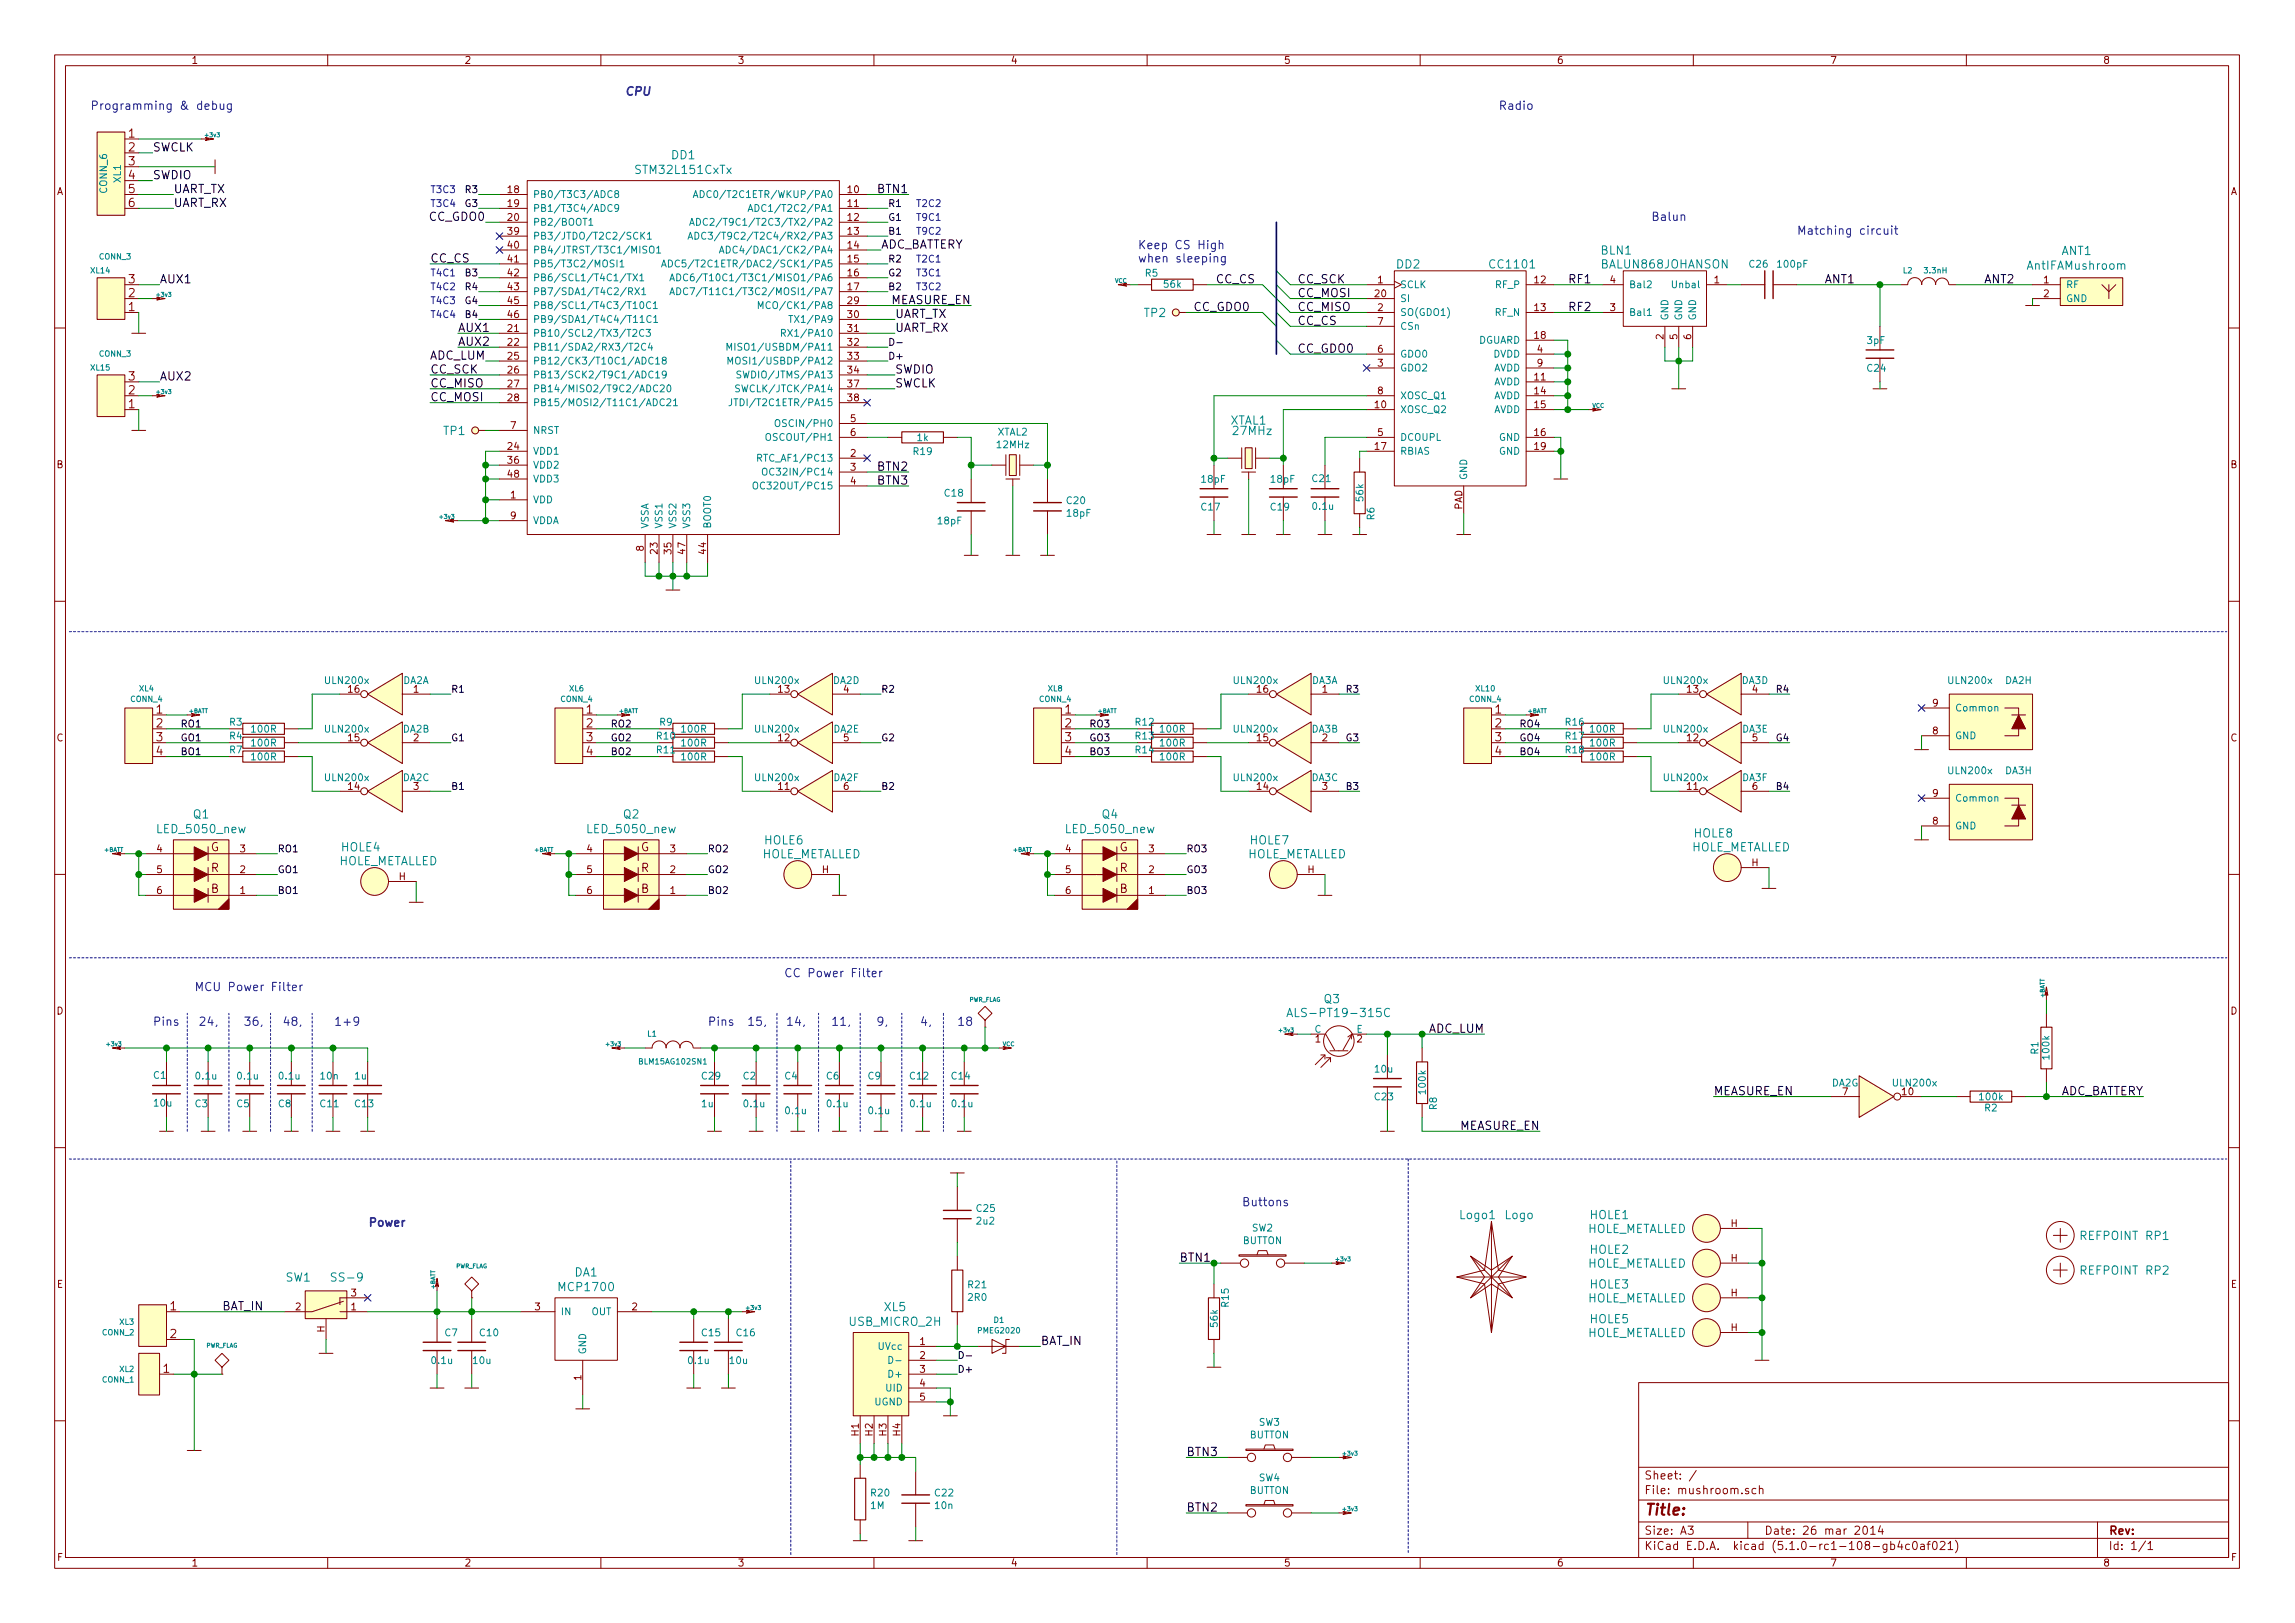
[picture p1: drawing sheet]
<svg xmlns="http://www.w3.org/2000/svg" width="420mm" height="297mm" viewBox="0 0 420 297" stroke-linecap="round" stroke-linejoin="round" font-family="sans-serif">
<defs><g id="words">
<text font-size="2.8" fill="#840000" x="301" y="277.3">Title:</text>
<g font-size="2.1" fill="#0000c2">
<text x="114.3" y="17.5">CPU</text>
<text x="16.5" y="20.1">Programming &amp; debug</text>
<text x="274.3" y="20.1">Radio</text>
<text x="302.3" y="40.4">Balun</text>
<text x="208.3" y="45.6">Keep CS High</text>
<text x="328.9" y="43">Matching circuit</text>
<text x="208.3" y="48">when sleeping</text>
<text x="143.5" y="178.9">CC Power Filter</text>
<text x="35.6" y="181.4">MCU Power Filter</text>
<text x="27.9" y="187.7">Pins</text>
<text x="39.1" y="187.7">36,</text>
<text x="43.9" y="187.7">48,</text>
<text x="49.8" y="187.7">1+9</text>
<text x="129.5" y="187.7">Pins 15,</text>
<text x="144.9" y="187.7">11,</text>
<text x="227.3" y="220.8">Buttons</text>
<text x="67.3" y="224.5">Power</text>
</g>
<g font-size="2.1" fill="#840000">
<text x="23.5" y="25.2">1</text>
<text x="23.5" y="27.7">2</text>
<text x="23.5" y="30.3">3</text>
<text x="23.5" y="32.8">4</text>
<text x="23.5" y="35.3">5</text>
<text x="23.5" y="37.9">6</text>
<text x="23.5" y="51.9">3</text>
<text x="23.5" y="56.9">1</text>
<text x="23.5" y="54.4">2</text>
<text x="23.5" y="69.6">3</text>
<text x="23.5" y="74.7">1</text>
<text x="23.5" y="72.2">2</text>
<text x="28.6" y="130.6">1</text>
<text x="107.4" y="130.6">1</text>
<text x="195" y="130.6">1</text>
<text x="273.7" y="130.6">1</text>
<text x="28.6" y="133.1">2</text>
<text x="28.6" y="135.7">3</text>
<text x="107.4" y="133.1">2</text>
<text x="107.4" y="135.7">3</text>
<text x="195" y="133.1">2</text>
<text x="195" y="135.7">3</text>
<text x="273.7" y="133.1">2</text>
<text x="273.7" y="135.7">3</text>
<text x="28.6" y="138.2">4</text>
<text x="107.4" y="138.2">4</text>
<text x="195" y="138.2">4</text>
<text x="273.7" y="138.2">4</text>
<text x="38.6" y="155.8">G</text>
<text x="117.3" y="155.8">G</text>
<text x="204.9" y="155.8">G</text>
<text x="38.6" y="159.6">R</text>
<text x="117.3" y="159.6">R</text>
<text x="205" y="159.6">R</text>
<text x="38.6" y="163.4">B</text>
<text x="117.3" y="163.4">B</text>
<text x="205" y="163.4">B</text>
<text x="31.2" y="239.8">1</text>
<text x="31.2" y="244.9">2</text>
<text x="29.9" y="251.2">1</text>
<text x="301" y="273.5">File: mushroom.sch</text>
<text x="301" y="270.8">Sheet: /</text>
<text x="301" y="280.9">Size: A3</text>
<text x="323" y="280.9">Date: 26 mar 2014</text>
<text x="386" y="280.9">Rev:</text>
<text x="301" y="283.7">KiCad E.D.A. kicad (5.1.0-rc1-108-gb4c0af021)</text>
<text x="386" y="283.7">Id: 1/1</text>
</g>
<g font-size="2.1">
<text x="27.9" y="27.7">SWCLK</text>
<text x="27.9" y="32.8">SWDIO</text>
<text x="31.7" y="35.3">UART_TX</text>
<text x="160.8" y="35.3">BTN1</text>
<text x="31.7" y="37.9">UART_RX</text>
<text x="78.6" y="40.4">CC_GDO0</text>
<text x="161.3" y="45.5">ADC_BATTERY</text>
<text x="29.2" y="51.9">AUX1</text>
<text x="78.7" y="48">CC_CS</text>
<text x="222.7" y="51.9">CC_CS</text>
<text x="237.5" y="51.9">CC_SCK</text>
<text x="287" y="51.9">RF1</text>
<text x="334" y="51.9">ANT1</text>
<text x="363.2" y="51.9">ANT2</text>
<text x="163.1" y="55.7">MEASURE_EN</text>
<text x="163.8" y="58.2">UART_TX</text>
<text x="218.4" y="56.9">CC_GDO0</text>
<text x="237.5" y="59.5">CC_CS</text>
<text x="237.5" y="56.9">CC_MISO</text>
<text x="237.5" y="54.4">CC_MOSI</text>
<text x="287" y="56.9">RF2</text>
<text x="78.5" y="65.8">ADC_LUM</text>
<text x="83.8" y="60.7">AUX1</text>
<text x="83.8" y="63.3">AUX2</text>
<text x="163.8" y="60.7">UART_RX</text>
<text x="237.5" y="64.6">CC_GDO0</text>
<text x="29.2" y="69.6">AUX2</text>
<text x="78.7" y="68.4">CC_SCK</text>
<text x="78.7" y="70.9">CC_MISO</text>
<text x="163.8" y="70.9">SWCLK</text>
<text x="163.8" y="68.4">SWDIO</text>
<text x="78.7" y="73.4">CC_MOSI</text>
<text x="160.8" y="88.7">BTN3</text>
<text x="160.8" y="86.1">BTN2</text>
<text x="261.4" y="189">ADC_LUM</text>
<text x="313.7" y="200.4">MEASURE_EN</text>
<text x="376.6" y="200.4">ADC_BATTERY</text>
<text x="267.2" y="206.8">MEASURE_EN</text>
<text x="215.9" y="230.9">BTN1</text>
<text x="40.6" y="239.8">BAT_IN</text>
<text x="190.5" y="246.2">BAT_IN</text>
<text x="217.2" y="266.5">BTN3</text>
<text x="217.2" y="276.6">BTN2</text>
</g>
<g font-size="2.1" fill="#008484">
<text x="123" y="29.1">DD1</text>
<text x="116.7" y="31.8">STM32L151CxTx</text>
<text x="293.1" y="46.6">BLN1</text>
<text x="377.4" y="46.7">ANT1</text>
<text x="255.7" y="49.1">DD2</text>
<text x="273" y="49.1">CC1101</text>
<text x="293.3" y="49.1">BALUN868JOHANSON</text>
<text x="371.3" y="49.4">AntIFAMushroom</text>
<text x="209.5" y="58">TP2</text>
<text x="225.2" y="77.7">XTAL1</text>
<text x="81.3" y="79.6">TP1</text>
<text x="225.9" y="79.6">27MHz</text>
<text x="35.4" y="149.8">Q1</text>
<text x="114.2" y="149.8">Q2</text>
<text x="201.8" y="149.8">Q4</text>
<text x="29.1" y="152.5">LED_5050_new</text>
<text x="62.5" y="155.8">HOLE4</text>
<text x="107.8" y="152.5">LED_5050_new</text>
<text x="140" y="154.5">HOLE6</text>
<text x="195.5" y="152.5">LED_5050_new</text>
<text x="228.9" y="154.5">HOLE7</text>
<text x="309.4" y="155.8">HOLE_METALLED</text>
<text x="310.2" y="153.3">HOLE8</text>
<text x="61.8" y="158.4">HOLE_METALLED</text>
<text x="139.3" y="157.1">HOLE_METALLED</text>
<text x="228.2" y="157.1">HOLE_METALLED</text>
<text x="242.4" y="183.6">Q3</text>
<text x="237.2" y="186.1">ALS-PT19-315C</text>
<text x="267.3" y="223.1">Logo1</text>
<text x="275.5" y="223.1">Logo</text>
<text x="290.4" y="225.7">HOLE_METALLED</text>
<text x="291.1" y="223.1">HOLE1</text>
<text x="380.7" y="226.9">REFPOINT RP1</text>
<text x="105.2" y="233.6">DA1</text>
<text x="290.4" y="232">HOLE_METALLED</text>
<text x="291.1" y="229.5">HOLE2</text>
<text x="380.7" y="233.3">REFPOINT RP2</text>
<text x="52.3" y="234.6">SW1</text>
<text x="61.1" y="234.6">SS-9</text>
<text x="102.6" y="236.3">MCP1700</text>
<text x="161.9" y="240">XL5</text>
<text x="290.4" y="238.4">HOLE_METALLED</text>
<text x="291.1" y="235.8">HOLE3</text>
<text x="155.5" y="242.7">USB_MICRO_2H</text>
<text x="290.4" y="244.7">HOLE_METALLED</text>
<text x="291.1" y="242.2">HOLE5</text>
</g>
<g font-size="1.8" fill="#840000">
<text x="35" y="11.7">1</text>
<text x="85" y="11.7">2</text>
<text x="135" y="11.7">3</text>
<text x="185" y="11.7">4</text>
<text x="235" y="11.7">5</text>
<text x="285" y="11.7">6</text>
<text x="335" y="11.7">7</text>
<text x="385" y="11.7">8</text>
<text x="10.4" y="35.7">A</text>
<text x="93" y="35.3">18</text>
<text x="155.2" y="35.3">10</text>
<text x="408.4" y="35.7">A</text>
<text x="93" y="37.9">19</text>
<text x="93" y="40.4">20</text>
<text x="155.2" y="37.9">11</text>
<text x="155.2" y="40.4">12</text>
<text x="93" y="43">39</text>
<text x="93" y="45.5">40</text>
<text x="155.2" y="43">13</text>
<text x="155.2" y="45.5">14</text>
<text x="93" y="48">41</text>
<text x="93" y="50.6">42</text>
<text x="93" y="53.1">43</text>
<text x="155.2" y="48">15</text>
<text x="155.2" y="50.6">16</text>
<text x="155.2" y="53.1">17</text>
<text x="252.2" y="51.9">1</text>
<text x="281" y="51.9">12</text>
<text x="294.8" y="51.9">4</text>
<text x="313.8" y="51.9">1</text>
<text x="374.2" y="51.9">1</text>
<text x="93" y="55.7">45</text>
<text x="93" y="58.2">46</text>
<text x="155.2" y="55.7">29</text>
<text x="155.2" y="58.2">30</text>
<text x="251.8" y="54.4">20</text>
<text x="252.2" y="56.9">2</text>
<text x="252.2" y="59.5">7</text>
<text x="281" y="56.9">13</text>
<text x="294.8" y="56.9">3</text>
<text x="374.2" y="54.4">2</text>
<text x="93" y="60.7">21</text>
<text x="93" y="63.3">22</text>
<text x="93" y="65.8">25</text>
<text x="155.2" y="60.7">31</text>
<text x="155.2" y="63.3">32</text>
<text x="155.2" y="65.8">33</text>
<text x="252.2" y="64.6">6</text>
<text x="281" y="62">18</text>
<text x="281.5" y="64.6">4</text>
<text x="304.5" y="62.1" transform="rotate(-90 304.5 62.1)">2</text>
<text x="307.1" y="62.1" transform="rotate(-90 307.1 62.1)">5</text>
<text x="309.6" y="62.1" transform="rotate(-90 309.6 62.1)">6</text>
<text x="93" y="68.4">26</text>
<text x="93" y="70.9">27</text>
<text x="155.2" y="68.4">34</text>
<text x="155.2" y="70.9">37</text>
<text x="252.2" y="67.1">3</text>
<text x="281" y="69.6">11</text>
<text x="281.5" y="67.1">9</text>
<text x="93" y="73.4">28</text>
<text x="155.2" y="73.4">38</text>
<text x="155.7" y="77.3">5</text>
<text x="251.8" y="74.7">10</text>
<text x="252.2" y="72.2">8</text>
<text x="281" y="72.2">14</text>
<text x="281" y="74.7">15</text>
<text x="93" y="82.3">24</text>
<text x="93.5" y="78.5">7</text>
<text x="155.7" y="83.6">2</text>
<text x="155.7" y="79.8">6</text>
<text x="251.8" y="82.3">17</text>
<text x="252.2" y="79.8">5</text>
<text x="281" y="79.8">16</text>
<text x="281" y="82.3">19</text>
<text x="10.4" y="85.7">B</text>
<text x="93" y="84.9">36</text>
<text x="93" y="87.4">48</text>
<text x="155.7" y="86.1">3</text>
<text x="155.7" y="88.7">4</text>
<text x="408.4" y="85.7">B</text>
<text x="93.5" y="91.2">1</text>
<text x="93.5" y="95">9</text>
<text x="267.7" y="93.3" transform="rotate(-90 267.7 93.3)">PAD</text>
<text x="117.9" y="100.8" transform="rotate(-90 117.9 100.8)">8</text>
<text x="120.4" y="101.3" transform="rotate(-90 120.4 101.3)">23</text>
<text x="122.9" y="101.3" transform="rotate(-90 122.9 101.3)">35</text>
<text x="125.5" y="101.3" transform="rotate(-90 125.5 101.3)">47</text>
<text x="129.3" y="101.3" transform="rotate(-90 129.3 101.3)">44</text>
<text x="63.8" y="126.8">16</text>
<text x="75.7" y="126.8">1</text>
<text x="142.5" y="126.8">13</text>
<text x="154.5" y="126.8">4</text>
<text x="230.2" y="126.8">16</text>
<text x="242.1" y="126.8">1</text>
<text x="308.9" y="126.8">13</text>
<text x="320.8" y="126.8">4</text>
<text x="353.8" y="129.3">9</text>
<text x="10.4" y="135.7">C</text>
<text x="63.8" y="135.7">15</text>
<text x="75.7" y="135.7">2</text>
<text x="142.5" y="135.7">12</text>
<text x="154.5" y="135.7">5</text>
<text x="230.2" y="135.7">15</text>
<text x="242.1" y="135.7">2</text>
<text x="308.9" y="135.7">12</text>
<text x="320.8" y="135.7">5</text>
<text x="353.8" y="134.4">8</text>
<text x="408.4" y="135.7">C</text>
<text x="63.8" y="144.6">14</text>
<text x="75.7" y="144.6">3</text>
<text x="142.5" y="144.6">11</text>
<text x="154.5" y="144.6">6</text>
<text x="230.2" y="144.6">14</text>
<text x="242.1" y="144.6">3</text>
<text x="308.9" y="144.6">11</text>
<text x="320.8" y="144.6">6</text>
<text x="353.8" y="145.8">9</text>
<text x="28.7" y="156">4</text>
<text x="44" y="156">3</text>
<text x="107.5" y="156">4</text>
<text x="122.7" y="156">3</text>
<text x="195.1" y="156">4</text>
<text x="210.3" y="156">3</text>
<text x="353.8" y="150.9">8</text>
<text x="28.7" y="159.8">5</text>
<text x="44" y="159.8">2</text>
<text x="73" y="161.1">H</text>
<text x="107.5" y="159.8">5</text>
<text x="122.7" y="159.8">2</text>
<text x="150.5" y="159.8">H</text>
<text x="195.1" y="159.8">5</text>
<text x="210.3" y="159.8">2</text>
<text x="239.4" y="159.8">H</text>
<text x="320.7" y="158.5">H</text>
<text x="28.7" y="163.6">6</text>
<text x="44" y="163.6">1</text>
<text x="107.5" y="163.6">6</text>
<text x="122.7" y="163.6">1</text>
<text x="195.1" y="163.6">6</text>
<text x="210.3" y="163.6">1</text>
<text x="10.4" y="185.7">D</text>
<text x="408.4" y="185.7">D</text>
<text x="240.8" y="190.8">1</text>
<text x="248.4" y="190.8">2</text>
<text x="337.3" y="200.4">7</text>
<text x="348.3" y="200.4">10</text>
<text x="316.9" y="224.6">H</text>
<text x="316.9" y="230.9">H</text>
<text x="10.4" y="235.7">E</text>
<text x="54.1" y="239.8">2</text>
<text x="64.3" y="239.8">1</text>
<text x="64.3" y="237.3">3</text>
<text x="97.9" y="239.8">3</text>
<text x="115.7" y="239.8">2</text>
<text x="316.9" y="237.3">H</text>
<text x="408.4" y="235.7">E</text>
<text x="59.4" y="243.9" transform="rotate(-90 59.4 243.9)">H</text>
<text x="316.9" y="243.6">H</text>
<text x="168.4" y="246.2">1</text>
<text x="168.4" y="248.7">2</text>
<text x="168.4" y="251.2">3</text>
<text x="106.4" y="252.6" transform="rotate(-90 106.4 252.6)">1</text>
<text x="168.4" y="253.8">4</text>
<text x="168.4" y="256.3">5</text>
<text x="157.2" y="262.8" transform="rotate(-90 157.2 262.8)">H1</text>
<text x="159.8" y="262.8" transform="rotate(-90 159.8 262.8)">H2</text>
<text x="162.3" y="262.8" transform="rotate(-90 162.3 262.8)">H3</text>
<text x="164.8" y="262.8" transform="rotate(-90 164.8 262.8)">H4</text>
<text x="10.5" y="285.7">F</text>
<text x="35" y="286.7">1</text>
<text x="85" y="286.7">2</text>
<text x="135" y="286.7">3</text>
<text x="185" y="286.7">4</text>
<text x="235" y="286.7">5</text>
<text x="285" y="286.7">6</text>
<text x="335" y="286.7">7</text>
<text x="385" y="286.7">8</text>
<text x="408.5" y="285.7">F</text>
</g>
<g font-size="1.8" fill="#008484">
<text x="19.6" y="35.3" transform="rotate(-90 19.6 35.3)">CONN_6</text>
<text x="22.1" y="33.4" transform="rotate(-90 22.1 33.4)">XL1</text>
<text x="97.5" y="36.2">PB0/T3C3/ADC8</text>
<text x="97.5" y="38.8">PB1/T3C4/ADC9</text>
<text x="97.5" y="41.3">PB2/BOOT1</text>
<text x="129.7" y="36.2">ADC0/T2C1ETR/WKUP/PA0</text>
<text x="130.5" y="41.3">ADC2/T9C1/T2C3/TX2/PA2</text>
<text x="139.1" y="38.8">ADC1/T2C2/PA1</text>
<text x="97.5" y="43.9">PB3/JTDO/T2C2/SCK1</text>
<text x="97.5" y="46.4">PB4/JTRST/T3C1/MISO1</text>
<text x="130.4" y="43.9">ADC3/T9C2/T2C4/RX2/PA3</text>
<text x="134.6" y="46.4">ADC4/DAC1/CK2/PA4</text>
<text x="97.5" y="48.9">PB5/T3C2/MOSI1</text>
<text x="97.5" y="51.5">PB6/SCL1/T4C1/TX1</text>
<text x="125" y="48.9">ADC5/T2C1ETR/DAC2/SCK1/PA5</text>
<text x="127.3" y="51.5">ADC6/T10C1/T3C1/MISO1/PA6</text>
<text x="209.7" y="50.6">R5</text>
<text x="213.2" y="52.7">56k</text>
<text x="256.3" y="52.7">SCLK</text>
<text x="273.9" y="52.7">RF_P</text>
<text x="298.2" y="52.7">Bal2</text>
<text x="306.5" y="52.7">Unbal</text>
<text x="320.3" y="49">C26</text>
<text x="325.6" y="49">100pF</text>
<text x="378.2" y="52.7">RF</text>
<text x="97.5" y="54">PB7/SDA1/T4C2/RX1</text>
<text x="97.5" y="56.6">PB8/SCL1/T4C3/T10C1</text>
<text x="97.5" y="59.1">PB9/SDA1/T4C4/T11C1</text>
<text x="127.3" y="54">ADC7/T11C1/T3C2/MOSI1/PA7</text>
<text x="140.6" y="56.6">MCO/CK1/PA8</text>
<text x="145.5" y="59.1">TX1/PA9</text>
<text x="256.3" y="57.8">SO(GDO1)</text>
<text x="256.3" y="55.3">SI</text>
<text x="273.8" y="57.8">RF_N</text>
<text x="298.2" y="57.8">Bal1</text>
<text x="305.4" y="58.7" transform="rotate(-90 305.4 58.7)">GND</text>
<text x="308" y="58.7" transform="rotate(-90 308 58.7)">GND</text>
<text x="310.5" y="58.7" transform="rotate(-90 310.5 58.7)">GND</text>
<text x="378.2" y="55.3">GND</text>
<text x="97.5" y="61.6">PB10/SCL2/TX3/T2C3</text>
<text x="97.5" y="64.2">PB11/SDA2/RX3/T2C4</text>
<text x="135.3" y="64.2">MISO1/USBDM/PA11</text>
<text x="144.3" y="61.6">RX1/PA10</text>
<text x="256.3" y="65.4">GDO0</text>
<text x="256.3" y="60.4">CSn</text>
<text x="270.6" y="62.9">DGUARD</text>
<text x="273.4" y="65.4">DVDD</text>
<text x="341.9" y="63">3pF</text>
<text x="97.5" y="66.7">PB12/CK3/T10C1/ADC18</text>
<text x="97.5" y="69.3">PB13/SCK2/T9C1/ADC19</text>
<text x="97.5" y="71.8">PB14/MISO2/T9C2/ADC20</text>
<text x="135.6" y="66.7">MOSI1/USBDP/PA12</text>
<text x="136.1" y="71.8">SWCLK/JTCK/PA14</text>
<text x="136.5" y="69.3">SWDIO/JTMS/PA13</text>
<text x="256.3" y="68">GDO2</text>
<text x="273.4" y="70.5">AVDD</text>
<text x="273.4" y="68">AVDD</text>
<text x="341.9" y="68">C24</text>
<text x="97.5" y="74.3">PB15/MOSI2/T11C1/ADC21</text>
<text x="135.6" y="74.3">JTDI/T2C1ETR/PA15</text>
<text x="256.3" y="75.6">XOSC_Q2</text>
<text x="256.3" y="73.1">XOSC_Q1</text>
<text x="273.4" y="73.1">AVDD</text>
<text x="273.4" y="75.6">AVDD</text>
<text x="97.5" y="83.2">VDD1</text>
<text x="97.5" y="79.4">NRST</text>
<text x="141.1" y="80.7">OSCOUT/PH1</text>
<text x="143.1" y="78.1">OSCIN/PH0</text>
<text x="167.3" y="83.3">R19</text>
<text x="167.9" y="80.7">1k</text>
<text x="182.6" y="79.7">XTAL2</text>
<text x="182.6" y="82">12MHz</text>
<text x="256.3" y="83.2">RBIAS</text>
<text x="256.3" y="80.7">DCOUPL</text>
<text x="274.4" y="80.7">GND</text>
<text x="274.4" y="83.2">GND</text>
<text x="97.5" y="85.8">VDD2</text>
<text x="97.5" y="88.3">VDD3</text>
<text x="139.4" y="89.6">OC32OUT/PC15</text>
<text x="139.8" y="84.5">RTC_AF1/PC13</text>
<text x="141.4" y="87">OC32IN/PC14</text>
<text x="220" y="88.4">18pF</text>
<text x="232.7" y="88.4">18pF</text>
<text x="240.3" y="88.2">C21</text>
<text x="268.6" y="87.9" transform="rotate(-90 268.6 87.9)">GND</text>
<text x="97.5" y="92.1">VDD</text>
<text x="97.5" y="95.9">VDDA</text>
<text x="171.8" y="96">18pF</text>
<text x="173" y="90.9">C18</text>
<text x="195.4" y="92.3">C20</text>
<text x="195.4" y="94.6">18pF</text>
<text x="220" y="93.4">C17</text>
<text x="232.7" y="93.4">C19</text>
<text x="240.4" y="93.3">0.1u</text>
<text x="249.6" y="91.7" transform="rotate(-90 249.6 91.7)">56k</text>
<text x="251.6" y="95.1" transform="rotate(-90 251.6 95.1)">R6</text>
<text x="118.7" y="96.8" transform="rotate(-90 118.7 96.8)">VSSA</text>
<text x="121.3" y="96.8" transform="rotate(-90 121.3 96.8)">VSS1</text>
<text x="123.8" y="96.8" transform="rotate(-90 123.8 96.8)">VSS2</text>
<text x="126.4" y="96.8" transform="rotate(-90 126.4 96.8)">VSS3</text>
<text x="130.2" y="96.8" transform="rotate(-90 130.2 96.8)">BOOT0</text>
<text x="59.7" y="125.2">ULN200x</text>
<text x="73.8" y="125.2">DA2A</text>
<text x="138.4" y="125.2">ULN200x</text>
<text x="152.5" y="125.2">DA2D</text>
<text x="226.1" y="125.2">ULN200x</text>
<text x="240.1" y="125.2">DA3A</text>
<text x="304.8" y="125.2">ULN200x</text>
<text x="318.9" y="125.2">DA3D</text>
<text x="356.9" y="125.2">ULN200x</text>
<text x="367.1" y="125.2">DA2H</text>
<text x="357.9" y="130.2">Common</text>
<text x="42.1" y="132.8">R3</text>
<text x="42.1" y="135.3">R4</text>
<text x="42.1" y="137.9">R7</text>
<text x="46.2" y="134.1">100R</text>
<text x="46.2" y="136.6">100R</text>
<text x="59.7" y="134.1">ULN200x</text>
<text x="73.8" y="134.1">DA2B</text>
<text x="120.3" y="135.3">R10</text>
<text x="120.3" y="137.9">R11</text>
<text x="120.8" y="132.8">R9</text>
<text x="124.9" y="134.1">100R</text>
<text x="124.9" y="136.6">100R</text>
<text x="138.4" y="134.1">ULN200x</text>
<text x="152.6" y="134.1">DA2E</text>
<text x="207.9" y="132.8">R12</text>
<text x="207.9" y="135.3">R13</text>
<text x="207.9" y="137.9">R14</text>
<text x="212.5" y="134.1">100R</text>
<text x="212.5" y="136.6">100R</text>
<text x="226.1" y="134.1">ULN200x</text>
<text x="240.2" y="134.1">DA3B</text>
<text x="286.7" y="132.8">R16</text>
<text x="286.7" y="135.3">R17</text>
<text x="286.7" y="137.9">R18</text>
<text x="291.3" y="134.1">100R</text>
<text x="291.3" y="136.6">100R</text>
<text x="304.8" y="134.1">ULN200x</text>
<text x="318.9" y="134.1">DA3E</text>
<text x="357.9" y="135.3">GND</text>
<text x="46.2" y="139.2">100R</text>
<text x="59.7" y="143">ULN200x</text>
<text x="73.8" y="143">DA2C</text>
<text x="124.9" y="139.2">100R</text>
<text x="138.4" y="143">ULN200x</text>
<text x="152.6" y="143">DA2F</text>
<text x="212.5" y="139.2">100R</text>
<text x="226.1" y="143">ULN200x</text>
<text x="240.2" y="143">DA3C</text>
<text x="291.3" y="139.2">100R</text>
<text x="304.8" y="143">ULN200x</text>
<text x="319" y="143">DA3F</text>
<text x="356.9" y="141.7">ULN200x</text>
<text x="367.1" y="141.7">DA3H</text>
<text x="357.9" y="146.7">Common</text>
<text x="357.9" y="151.8">GND</text>
<text x="240.7" y="189">C</text>
<text x="248.3" y="189">E</text>
<text x="28.1" y="197.4">C1</text>
<text x="36" y="197.6">0.1u</text>
<text x="43.6" y="197.6">0.1u</text>
<text x="51.2" y="197.6">0.1u</text>
<text x="58.8" y="197.6">10n</text>
<text x="65" y="197.6">1u</text>
<text x="128.5" y="197.6">C29</text>
<text x="136.1" y="197.6">C2</text>
<text x="143.7" y="197.6">C4</text>
<text x="151.3" y="197.6">C6</text>
<text x="159" y="197.6">C9</text>
<text x="166.6" y="197.6">C12</text>
<text x="174.3" y="197.6">C14</text>
<text x="251.8" y="196.3">10u</text>
<text x="373.2" y="192.9" transform="rotate(-90 373.2 192.9)">R1</text>
<text x="375.2" y="193.7" transform="rotate(-90 375.2 193.7)">100k</text>
<text x="28.3" y="202.5">10u</text>
<text x="35.8" y="202.7">C3</text>
<text x="43.4" y="202.7">C5</text>
<text x="51" y="202.7">C8</text>
<text x="58.7" y="202.7">C11</text>
<text x="65" y="202.7">C13</text>
<text x="128.5" y="202.7">1u</text>
<text x="136.3" y="202.7">0.1u</text>
<text x="143.9" y="203.9">0.1u</text>
<text x="151.5" y="202.7">0.1u</text>
<text x="159.2" y="203.9">0.1u</text>
<text x="166.8" y="202.7">0.1u</text>
<text x="174.4" y="202.7">0.1u</text>
<text x="251.7" y="201.4">C23</text>
<text x="261" y="200.1" transform="rotate(-90 261 200.1)">100k</text>
<text x="263.1" y="203.1" transform="rotate(-90 263.1 203.1)">R8</text>
<text x="335.4" y="198.8">DA2G</text>
<text x="346.7" y="198.8">ULN200x</text>
<text x="362.5" y="201.4">100k</text>
<text x="363.4" y="203.4">R2</text>
<text x="178.8" y="221.8">C25</text>
<text x="178.9" y="224.1">2u2</text>
<text x="227.5" y="227.7">BUTTON</text>
<text x="229.2" y="225.4">SW2</text>
<text x="177.3" y="235.8">R21</text>
<text x="177.3" y="238.1">2R0</text>
<text x="225" y="239.2" transform="rotate(-90 225 239.2)">R15</text>
<text x="81.5" y="244.6">C7</text>
<text x="87.9" y="244.6">C10</text>
<text x="102.6" y="240.7">IN</text>
<text x="108.3" y="240.7">OUT</text>
<text x="128.5" y="244.6">C15</text>
<text x="134.9" y="244.6">C16</text>
<text x="222.9" y="242.8" transform="rotate(-90 222.9 242.8)">56k</text>
<text x="79.1" y="249.6">0.1u</text>
<text x="86.7" y="249.6">10u</text>
<text x="107.3" y="247.9" transform="rotate(-90 107.3 247.9)">GND</text>
<text x="126.1" y="249.6">0.1u</text>
<text x="133.7" y="249.6">10u</text>
<text x="160.9" y="247.1">UVcc</text>
<text x="160.1" y="257.2">UGND</text>
<text x="162.3" y="254.7">UID</text>
<text x="163" y="252.1">D+</text>
<text x="228.7" y="263.3">BUTTON</text>
<text x="230.5" y="260.9">SW3</text>
<text x="159.5" y="273.9">R20</text>
<text x="171.2" y="273.9">C22</text>
<text x="228.7" y="273.4">BUTTON</text>
<text x="230.5" y="271.1">SW4</text>
<text x="159.4" y="276.2">1M</text>
<text x="171.3" y="276.2">10n</text>
</g>
<g font-size="1.8" fill="#0000c2">
<text x="78.7" y="35.3">T3C3</text>
<text x="78.7" y="37.9">T3C4</text>
<text x="167.6" y="40.4">T9C1</text>
<text x="167.6" y="37.9">T2C2</text>
<text x="167.6" y="43">T9C2</text>
<text x="78.7" y="50.6">T4C1</text>
<text x="78.7" y="53.1">T4C2</text>
<text x="167.6" y="48">T2C1</text>
<text x="167.6" y="50.6">T3C1</text>
<text x="167.6" y="53.1">T3C2</text>
<text x="78.7" y="55.7">T4C3</text>
<text x="78.7" y="58.2">T4C4</text>
</g>
<g font-size="1.8">
<text x="85.4" y="35.3">R3</text>
<text x="85.3" y="37.9">G3</text>
<text x="162.6" y="37.9">R1</text>
<text x="162.6" y="40.4">G1</text>
<text x="162.6" y="43">B1</text>
<text x="85.4" y="50.6">B3</text>
<text x="85.4" y="53.1">R4</text>
<text x="162.6" y="48">R2</text>
<text x="162.6" y="50.6">G2</text>
<text x="162.6" y="53.1">B2</text>
<text x="85.3" y="55.7">G4</text>
<text x="85.4" y="58.2">B4</text>
<text x="162.6" y="65.8">D+</text>
<text x="82.5" y="126.8">R1</text>
<text x="161.3" y="126.8">R2</text>
<text x="246.7" y="126.8">R3</text>
<text x="325.4" y="126.8">R4</text>
<text x="33" y="133.1">RO1</text>
<text x="33" y="135.7">GO1</text>
<text x="82.5" y="135.7">G1</text>
<text x="111.8" y="133.1">RO2</text>
<text x="111.8" y="135.7">GO2</text>
<text x="161.3" y="135.7">G2</text>
<text x="199.4" y="133.1">RO3</text>
<text x="199.4" y="135.7">GO3</text>
<text x="246.6" y="135.7">G3</text>
<text x="278.1" y="133.1">RO4</text>
<text x="278.1" y="135.7">GO4</text>
<text x="325.3" y="135.7">G4</text>
<text x="33" y="138.2">BO1</text>
<text x="111.8" y="138.2">BO2</text>
<text x="199.4" y="138.2">BO3</text>
<text x="278.1" y="138.2">BO4</text>
<text x="82.5" y="144.6">B1</text>
<text x="161.3" y="144.6">B2</text>
<text x="246.7" y="144.6">B3</text>
<text x="325.4" y="144.6">B4</text>
<text x="50.8" y="156">RO1</text>
<text x="129.5" y="156">RO2</text>
<text x="217.2" y="156">RO3</text>
<text x="50.8" y="159.8">GO1</text>
<text x="129.5" y="159.8">GO2</text>
<text x="217.2" y="159.8">GO3</text>
<text x="50.8" y="163.6">BO1</text>
<text x="129.5" y="163.6">BO2</text>
<text x="217.2" y="163.6">BO3</text>
<text x="175.3" y="251.2">D+</text>
</g>
<g font-size="1.4" fill="#008484">
<text x="18.2" y="47.5">CONN_3</text>
<text x="16.7" y="50">XL14</text>
<text x="348.4" y="50">L2</text>
<text x="352.4" y="50">3.3nH</text>
<text x="18.2" y="65.3">CONN_3</text>
<text x="16.7" y="67.8">XL15</text>
<text x="24" y="128.5">CONN_4</text>
<text x="25.5" y="126.5">XL4</text>
<text x="102.7" y="128.5">CONN_4</text>
<text x="104.3" y="126.5">XL6</text>
<text x="190.3" y="128.5">CONN_4</text>
<text x="191.9" y="126.5">XL8</text>
<text x="269.1" y="128.5">CONN_4</text>
<text x="270.3" y="126.5">XL10</text>
<text x="118.6" y="189.7">L1</text>
<text x="117.3" y="194.8">BLM15AG102SN1</text>
<text x="18.8" y="244.4">CONN_2</text>
<text x="21.9" y="242.5">XL3</text>
<text x="179.2" y="244">PMEG2020</text>
<text x="182" y="242.1">D1</text>
<text x="21.9" y="251.1">XL2</text>
<text x="18.8" y="253">CONN_1</text>
</g>
<g font-size="1.1" fill="#008484">
<text x="37.7" y="25.1">+3v3</text>
<text x="204.1" y="51.8">VCC</text>
<text x="28.8" y="54.3">+3v3</text>
<text x="28.8" y="72.1">+3v3</text>
<text x="291.5" y="74.6">VCC</text>
<text x="80.6" y="95">+3v3</text>
<text x="34.6" y="130.5">+BATT</text>
<text x="113.3" y="130.5">+BATT</text>
<text x="201" y="130.5">+BATT</text>
<text x="279.7" y="130.5">+BATT</text>
<text x="19.1" y="155.9">+BATT</text>
<text x="97.8" y="155.9">+BATT</text>
<text x="185.5" y="155.9">+BATT</text>
<text x="177.4" y="183.3">PWR_FLAG</text>
<text x="374.3" y="182.6" transform="rotate(-90 374.3 182.6)">+BATT</text>
<text x="19.6" y="191.5">+3v3</text>
<text x="111.1" y="191.5">+3v3</text>
<text x="183.5" y="191.5">VCC</text>
<text x="234.3" y="188.9">+3v3</text>
<text x="83.4" y="232.1">PWR_FLAG</text>
<text x="244.7" y="230.8">+3v3</text>
<text x="79.7" y="236" transform="rotate(-90 79.7 236)">+BATT</text>
<text x="136.7" y="239.7">+3v3</text>
<text x="37.7" y="246.6">PWR_FLAG</text>
<text x="245.9" y="266.4">+3v3</text>
<text x="245.9" y="276.6">+3v3</text>
</g>
</g></defs>
<g fill="none" stroke="#840000" stroke-width=".18">
<path d="M10 10h400v277h-400zM12 12h396v273.1h-396zM60 10v2M110 10v2M160 10v2M210 10v2M260 10v2M310 10v2M360 10v2M17.8 24.2h5.1v15.2h-5.1zM22.9 25.4h2.5M22.9 28h2.5"/>
<path d="M22.9 30.5h2.5M22.9 33.1h2.5M22.9 35.6h2.5M22.9 38.1h2.5M36.8 25.4h1.3M37.6 25.2l1.5 .2-1.5 .3 .5-.3zM39.4 29.2v2.6M91.4 35.6h5.1M91.4 38.1h5.1M96.5 33.1h57.2v64.7h-57.2zM153.7 35.6h5M153.7 38.1h5"/>
<path d="M17.8 50.8h5.1v7.7h-5.1zM22.9 52.1h2.5M22.9 57.2h2.5M22.9 54.6h2.5M27.9 54.6h1.3M28.7 54.4l1.5 .2-1.5 .3 .5-.3zM91.4 55.9h5.1M91.4 40.7h5.1M91.4 43.2h5.1M91.4 45.8h5.1M91.4 48.3h5.1M91.4 50.8h5.1"/>
<path d="M91.4 53.4h5.1M91.4 58.5h5.1M153.7 55.9h5M153.7 40.7h5M153.7 43.2h5M153.7 45.8h5M153.7 48.3h5M153.7 50.8h5M153.7 53.4h5M153.7 58.5h5M204.7 52.1l1.5-.2-.5 .2 .5 .3zM205.7 52.1h1.3"/>
<path d="M208.3 52.1h2.5M215.9 57.2h1.3M218.4 52.1h2.6M250.2 52.1h5.1M250.2 57.2h5.1M250.2 54.6h5.1M250.2 59.7h5.1M255.3 49.6h24.1v39.3h-24.1zM255.3 51.5l1.2 .6-1.2 .6M279.4 52.1h5.1M279.4 57.2h5.1M293.4 52.1h3.8"/>
<path d="M293.4 57.2h3.8M297.2 49.6h15.2v10.1h-15.2zM304.8 59.7v3.8M307.3 59.7v3.8M309.9 59.7v3.8M312.4 52.1h3.8M318.8 52.1h4.3M324.6 52.1h4.3M344.2 59.7v4.3M351.8 52.1a1.3 1.3 0 0 1 1.3-1.3 1.3 1.3 0 0 1 1.3 1.3M351.8 52.1a1.3 1.3 0 0 0-1.3-1.3 1.3 1.3 0 0 0-1.3 1.3h-1.2M354.3 52.1a1.22 1.22 0 0 1 1.2-1.2 1.22 1.22 0 0 1 1.3 1.2"/>
<path d="M356.9 52.1h1.2M370.8 55.9h2.6M372.1 52.1h5.1M372.1 54.6h5.1M377.2 50.8h11.4v5.1h-11.4zM384.8 52.1l1.3 1.3 1.2-1.3M386.1 52.1v2.5M10 60h2M17.8 68.6h5.1v7.6h-5.1zM22.9 75h2.5M22.9 69.9h2.5M22.9 72.4h2.5"/>
<path d="M24.1 78.8h2.6M24.1 61h2.6M27.9 72.4h1.3M28.7 72.2l1.5 .2-1.5 .3 .5-.3zM87.6 78.8h1.3M91.4 78.8h5.1M91.4 71.2h5.1M91.4 61h5.1M91.4 63.5h5.1M91.4 66.1h5.1M91.4 68.6h5.1M91.4 73.7h5.1"/>
<path d="M153.7 71.2h5M153.7 61h5M153.7 63.5h5M153.7 66.1h5M153.7 68.6h5M153.7 73.7h5M153.7 77.5h5M250.2 75h5.1M250.2 72.4h5.1M250.2 67.3h5.1M250.2 64.8h5.1M279.4 75h5.1"/>
<path d="M279.4 69.9h5.1M279.4 72.4h5.1M279.4 62.3h5.1M279.4 67.3h5.1M279.4 64.8h5.1M290.8 75h1.3M291.6 74.7l1.5 .3-1.5 .2 .5-.2zM306.1 71.2h2.5M342.9 71.2h2.5M344.2 65.6v4.3M408 60h2M81.5 95.3l1.6-.3-.6 .3 .6 .2z"/>
<path d="M82.5 95.3h1.3M91.4 87.7h5.1M91.4 82.6h5.1M91.4 91.5h5.1M91.4 85.1h5.1M91.4 95.3h5.1M118.1 97.8v5.1M120.6 97.8v5.1M123.2 97.8v5.1M125.7 97.8v5.1M129.5 97.8v5.1M153.7 80h5"/>
<path d="M153.7 83.9h5M153.7 86.4h5M153.7 88.9h5M162.6 80h2.5M172.7 80h2.6M177.8 87.7v4.3M177.8 93.5v4.3M181.6 85.1h2.5M184.1 87.7h2.6M184.1 83.2v3.8M184.8 83.2h1.3v3.8h-1.3zM185.4 87.7v1.2"/>
<path d="M186.7 85.1h2.5M186.7 83.2v3.8M191.8 87.7v4.3M191.8 93.5v4.3M221 97.8h2.5M222.2 85.1v4.3M222.2 91v4.3M224.8 83.9h2.5M227.3 86.4h2.6M227.3 97.8h2.6M227.3 82v3.8M228 82h1.2v3.8h-1.2z"/>
<path d="M228.6 86.4v1.3M229.9 82v3.8M229.9 83.9h2.5M233.7 97.8h2.5M234.9 85.1v4.3M234.9 91v4.3M241.3 97.8h2.5M242.6 85.1v4.3M242.6 91v4.3M247.6 97.8h2.6M248.9 83.9v2.5M248.9 94v2.6"/>
<path d="M250.2 80h5.1M250.2 82.6h5.1M266.7 97.8h2.5M268 88.9v5.1M279.4 80h5.1M279.4 82.6h5.1M284.5 87.7h2.5M10 110h2M121.9 108h2.6M176.5 101.6h2.6M184.1 101.6h2.6M190.5 101.6h2.5"/>
<path d="M408 110h2M22.9 129.6h5v10.1h-5zM27.9 130.8h2.6M27.9 133.4h2.6M27.9 135.9h2.6M27.9 138.5h2.6M35.1 130.6l1.5 .2-1.5 .3 .5-.3zM52.1 133.4h2.5M52.1 135.9h2.5M52.1 138.5h2.5M62.2 135.9h3.8M62.2 127h3.8"/>
<path d="M67.3 127l6.4-3.8v7.6zM67.3 135.9l6.4-3.8v7.6zM73.7 135.9h5M73.7 127h5M101.6 129.6h5.1v10.1h-5.1zM106.7 130.8h2.5M106.7 133.4h2.5M106.7 135.9h2.5M106.7 138.5h2.5M113.8 130.6l1.5 .2-1.5 .3 .5-.3zM130.8 133.4h2.5M130.8 135.9h2.5"/>
<path d="M130.8 138.5h2.5M141 135.9h3.8M141 127h3.8M146 127l6.4-3.8v7.6zM146 135.9l6.4-3.8v7.6zM152.4 135.9h5.1M152.4 127h5.1M189.2 129.6h5.1v10.1h-5.1zM194.3 130.8h2.5M194.3 133.4h2.5M194.3 135.9h2.5M194.3 138.5h2.5"/>
<path d="M201.4 130.6l1.5 .2-1.5 .3 .5-.3zM218.4 133.4h2.6M218.4 135.9h2.6M218.4 138.5h2.6M228.6 135.9h3.8M228.6 127h3.8M233.7 135.9l6.3-3.8v7.6zM233.7 127l6.3-3.8v7.6zM240 135.9h5.1M240 127h5.1M268 129.6h5v10.1h-5zM273 130.8h2.6"/>
<path d="M273 133.4h2.6M273 135.9h2.6M273 138.5h2.6M280.2 130.6l1.5 .2-1.5 .3 .5-.3zM297.2 133.4h2.5M297.2 135.9h2.5M297.2 138.5h2.5M307.3 135.9h3.8M307.3 127h3.8M312.4 127l6.4-3.8v7.6zM312.4 135.9l6.4-3.8v7.6zM318.8 135.9h5"/>
<path d="M318.8 127h5M350.5 137.2h2.6M351.8 134.7h5.1M351.8 129.6h5.1M356.9 127h15.2v10.2h-15.2zM367 129.6h2.6v1.2M368.3 130.8h2.5M369.6 133.4v1.3h-2.6M20.6 156.2l1.5-.2-.5 .2 .5 .3zM21.6 156.2h1.3M26.7 156.2h8.9M31.7 153.7h10.2v12.7h-10.2z"/>
<path d="M38.1 158.8v2.5M38.1 156.2h8.9M38.1 155v2.5M62.2 144.8h3.8M67.3 144.8l6.4-3.8v7.6zM73.7 144.8h5M99.3 156.2l1.5-.2-.5 .2 .5 .3zM100.3 156.2h1.3M105.4 156.2h8.9M110.5 153.7h10.1v12.7h-10.1zM116.8 158.8v2.5M116.8 156.2h8.9"/>
<path d="M116.8 155v2.5M141 144.8h3.8M146 144.8l6.4-3.8v7.6zM152.4 144.8h5.1M186.9 156.2l1.6-.2-.5 .2 .5 .3zM188 156.2h1.2M193 156.2h8.9M198.1 153.7h10.2v12.7h-10.2zM204.5 158.8v2.5M204.5 156.2h8.9M204.5 155v2.5M228.6 144.8h3.8"/>
<path d="M233.7 144.8l6.3-3.8v7.6zM240 144.8h5.1M307.3 144.8h3.8M312.4 144.8l6.4-3.8v7.6zM318.8 144.8h5M318.8 158.8h5M350.5 153.7h2.6M351.8 151.2h5.1M351.8 146.1h5.1M356.9 143.5h15.2v10.2h-15.2zM367 146.1h2.6v1.3M368.3 147.4h2.5"/>
<path d="M369.6 149.9v1.3h-2.6M10 160h2M26.7 163.9h8.9M26.7 160.1h5M31.7 160.1h3.9zM38.1 163.9h8.9M38.1 162.6v2.5M38.1 160.1h8.9M71.1 161.3h5.1M74.9 165.1h2.6M105.4 163.9h8.9M105.4 160.1h5.1"/>
<path d="M110.5 160.1h3.8zM116.8 163.9h8.9M116.8 162.6v2.5M116.8 160.1h8.9M148.6 160.1h5.1M152.4 163.9h2.5M193 163.9h8.9M193 160.1h5.1M198.1 160.1h3.8zM204.5 163.9h8.9M204.5 162.6v2.5M204.5 160.1h8.9"/>
<path d="M237.5 160.1h5.1M241.3 163.9h2.5M322.6 162.6h2.5M408 160h2M20.6 191.8l1.5-.2-.5 .2 .5 .3zM21.6 191.8h1.3M30.5 194.3v4.4M38.1 194.3v4.4M45.7 194.3v4.4M53.3 194.3v4.4M61 194.3v4.4M67.3 194.3v4.4"/>
<path d="M112 191.8l1.5-.2-.5 .2 .5 .3zM113 191.8h1.3M118.1 191.8h1.3M119.4 191.8a1.3 1.3 0 0 1 1.3-1.3 1.3 1.3 0 0 1 1.3 1.3M121.9 191.8a1.3 1.3 0 0 1 1.3-1.3 1.3 1.3 0 0 1 1.3 1.3M124.5 191.8a1.22 1.22 0 0 1 1.2-1.2 1.22 1.22 0 0 1 1.2 1.2M127 191.8h1.3M130.8 194.3v4.4M138.4 194.3v4.4M146 194.3v4.4M153.7 194.3v4.4M161.3 194.3v4.4"/>
<path d="M168.9 194.3v4.4M176.5 194.3v4.4M180.3 186.7l-1.2-1.2 1.2-1.3 1.3 1.3-1.3 1.2v1.3M180.3 188h.1M182.9 191.8h1.2M183.6 191.6l1.6 .2-1.6 .3 .5-.3zM235.2 189.3l1.5-.3-.5 .3 .5 .2zM236.2 189.3h1.3M240 189.3h2.6M241.8 193.1h.8v.7M242.6 193.1l-1.8 1.8M242.7 189.3l1.6 2.9"/>
<path d="M242.8 193.6h.8v.7M243.5 192.3h3.3M243.6 193.6l-1.8 1.8M247.5 189.3l-1.6 2.9M247.5 189.3l-.1 .9M247.5 189.3l-.7 .5M247.6 189.3h2.6M254 193.1v4.3M254 198.9v4.3M260.3 191.8v2.5M340.4 196.9l6.3 3.8-6.3 3.8zM374.6 180.6l.3 1.6-.3-.6-.2 .6z"/>
<path d="M374.6 185.5v2.5M374.6 195.6v2.6M10 210h2M29.2 207h2.5M30.5 200.2v4.3M36.8 207h2.6M38.1 200.2v4.3M44.4 207h2.6M45.7 200.2v4.3M52.1 207h2.5M53.3 200.2v4.3M59.7 207h2.5"/>
<path d="M61 200.2v4.3M66 207h2.6M67.3 200.2v4.3M129.5 207h2.6M130.8 200.2v4.3M137.2 207h2.5M138.4 200.2v4.3M144.8 207h2.5M146 200.2v4.3M152.4 207h2.5M153.7 200.2v4.3M160 207h2.6"/>
<path d="M161.3 200.2v4.3M167.6 207h2.6M168.9 200.2v4.3M174 214.7h2.5M175.3 207h2.5M175.3 217.2v4.3M176.5 200.2v4.3M252.7 207h2.6M260.3 202v2.5M335.3 200.7h5.1M348 200.7h3.8M358.1 200.7h2.6"/>
<path d="M368.3 200.7h2.5M408 210h2M25.4 238.8h5.1v7.6h-5.1zM55.9 236.3h7.6v5h-7.6zM62.9 238.2l-5.8 1.9h-5M67.3 237.5h-5.1v1.3M80 234l.3 1.5-.3-.5-.2 .5zM86.4 236.3l-1.3-1.3 1.3-1.3 1.2 1.3-1.2 1.3v1.2M86.4 237.5h.1M101.6 237.5h11.4v11.5h-11.4zM136.7 239.8l1.5 .3-1.5 .2 .5-.2zM175.3 223v4.4"/>
<path d="M175.3 229.9v2.5M222.2 235v2.5M223.5 231.2h3.6M226.8 229.7h8.7v.2h-8.7zM230.1 229.7l.3-.8h1.5l.3 .8M235.2 231.2h3.6M243.8 231.2h1.3M244.6 230.9l1.5 .3-1.5 .2 .5-.2zM266.7 233.7h12.7M269.2 229.9l3.8 2.5 3.9-2.5-2.6 3.8 2.6 3.8-3.9-2.5-3.8 2.5 2.6-3.8zM269.2 229.9l7.7 7.6M273 223.6l1.3 8.8 5.1 1.3-5.1 1.3-1.3 8.9-1.2-8.9-5.1-1.3 5.1-1.3z"/>
<path d="M273 223.6v20.3M276.9 229.9l-7.7 7.6M315 231.2h5M315 237.5h5M315 224.8h5M375.9 232.4h2.6M375.9 226.1h2.6M377.2 231.2v2.5M377.2 224.8v2.6M25.4 247.7h3.8v7.6h-3.8zM29.2 251.5h2.5M30.5 240.1h2.5"/>
<path d="M30.5 245.1h2.5M40.6 250.2l-1.2-1.2 1.2-1.3 1.3 1.3-1.3 1.2v1.3M40.6 251.5h.1M58.4 247.7h2.6M59.7 241.3v3.8M62.2 240.1h5.1M78.7 254h2.6M80 241.3v4.4M80 247.2v4.3M85.1 254h2.5M86.4 241.3v4.4M86.4 247.2v4.3"/>
<path d="M95.2 240.1h6.4M105.4 257.8h2.5M106.7 249v6.3M113 240.1h6.4M125.7 254h2.6M127 241.3v4.4M127 247.2v4.3M132.1 254h2.5M133.3 241.3v4.4M133.3 247.2v4.3M135.9 240.1h1.3M156.2 243.9h10.2v15.2h-10.2z"/>
<path d="M157.5 259.1v5.1M160 259.1v5.1M162.6 259.1v5.1M165.1 259.1v5.1M166.4 254h5M166.4 249h5M166.4 251.5h5M166.4 246.4h5M166.4 256.6h5M172.7 259.1h2.6M175.3 240.1v2.5M179.1 246.4h5l-2.5-1.3v2.6l2.5-1.3h2.6"/>
<path d="M184.8 245.1h-.7v2.6h-.6M221 250.2h2.5M222.2 245.1v2.6M300 253h108v32.1h-108zM315 243.9h5M321.3 249h2.5M10 260h2M34.3 265.5h2.5M157.5 268v2.5M157.5 278.2v2.5M167.6 269.3v4.3M167.6 275.1v4.3"/>
<path d="M224.8 266.7h3.5M224.8 276.9h3.5M228.1 265.2h8.6v.3h-8.6zM228.1 275.4h8.6v.2h-8.6zM231.4 265.2l.2-.7h1.6l.2 .7M231.4 275.4l.2-.8h1.6l.2 .8M236.5 266.7h3.5M236.5 276.9h3.5M245.1 266.7h1.3M245.1 276.9h1.3M245.9 266.5l1.5 .2-1.5 .3 .5-.3zM245.9 276.6l1.5 .3-1.5 .3 .5-.3z"/>
<path d="M300 278.5h108M300 274.5h108M300 268.5h108M309 279.3h1l-.5 .6 .4 .1v.7l-.2 .1-.7-.1M310.5 269.1l-1.2 2M320 278.5v3M320.1 272.5a.37 .37 0 0 0-.6 .1l.1 .2 .5 .2 .1 .1-.2 .3-.5-.1M321.5 272.5l-.5-.1-.2 .3v.6l.2 .1 .5-.1M322.1 272.5h.1a.37 .37 0 0 1 .6 .1v.8M322.1 271.9v1.5M341.2 279.4l.2-.1a.86 .86 0 0 1 .1 1.5h-.1a1 1 0 0 1-.2-1.4zM342.5 279.7l.4-.4v1.5"/>
<path d="M344.2 279.2l-.3 1.1h.9M344.6 279.8v1M384 278.5v6.6M408 260h2M60 285.1v1.9M110 285.1v1.9M156.2 282h2.5M160 285.1v1.9M166.4 282h2.5M210 285.1v1.9M260 285.1v1.9M300 281.5h108"/>
<path d="M310 285.1v1.9M342.5 280.8h.8M346.2 282.7l.4-.1 .3 .3-.2 .6h-.5M346.2 282.1v1.5M347.8 282l-.4 1.1h1M348.2 282.6v1M349.6 282.7l-.5-.1-.2 .3v.6l.2 .1 .5-.1M350.3 282.3l.2-.2a.86 .86 0 0 1 .1 1.5 .79 .79 0 0 1-.3-1.3zM351.6 282.7h.6l.1 .9M352.3 283h-.5l-.2 .2v.3l.2 .1 .5-.1M352.8 282.6h.6M353.4 282.1l-.4 .2v1.3"/>
<path d="M353.9 282.3l.4-.2a.94 .94 0 0 1 0 1.5 .82 .82 0 0 1-.4-1.3zM355.2 282.3l.2-.2h.4l.2 .2 .1 .2-1 1.1h1M356.6 282.5l.5-.4v1.5M356.6 283.6h.9M358 281.9a1.79 1.79 0 0 1 0 2.3M360 285.1v1.9M392.8 282l-1.3 2M393.2 282.5l.5-.4v1.5M393.2 283.6h.9"/>
<circle cx="215.3" cy="57.2" r=".63"/>
<circle cx="87" cy="78.8" r=".63"/>
<circle cx="66.7" cy="135.9" r=".63"/>
<circle cx="66.7" cy="127" r=".63"/>
<circle cx="145.4" cy="135.9" r=".63"/>
<circle cx="145.4" cy="127" r=".63"/>
<circle cx="233" cy="127" r=".63"/>
<circle cx="233" cy="135.9" r=".63"/>
<circle cx="311.8" cy="127" r=".63"/>
<circle cx="311.8" cy="135.9" r=".63"/>
<circle cx="66.7" cy="144.8" r=".63"/>
<circle cx="145.4" cy="144.8" r=".63"/>
<circle cx="233" cy="144.8" r=".63"/>
<circle cx="311.8" cy="144.8" r=".63"/>
<circle cx="316.2" cy="158.8" r="2.54"/>
<circle cx="68.6" cy="161.3" r="2.54"/>
<circle cx="146" cy="160.1" r="2.54"/>
<circle cx="234.9" cy="160.1" r="2.54"/>
<circle cx="245.1" cy="190.5" r="2.79"/>
<circle cx="347.3" cy="200.7" r=".63"/>
<circle cx="227.8" cy="231.2" r=".76"/>
<circle cx="234.4" cy="231.2" r=".76"/>
<circle cx="312.4" cy="237.5" r="2.54"/>
<circle cx="312.4" cy="224.8" r="2.54"/>
<circle cx="312.4" cy="231.2" r="2.54"/>
<circle cx="377.2" cy="226.1" r="2.54"/>
<circle cx="377.2" cy="232.4" r="2.54"/>
<circle cx="312.4" cy="243.9" r="2.54"/>
<circle cx="229.1" cy="266.7" r=".76"/>
<circle cx="229.1" cy="276.9" r=".76"/>
<circle cx="235.7" cy="266.7" r=".76"/>
<circle cx="235.7" cy="276.9" r=".76"/>
</g>
<g fill="none" stroke="#840000" stroke-width=".25">
<path d="M323.1 49.6v5M324.6 49.6v5M341.6 65.6h5.1M341.6 64h5.1M175.3 93.5h5M175.3 92h5M189.2 93.5h5.1M189.2 92h5.1M219.7 91h5.1M219.7 89.4h5.1M232.4 91h5.1M232.4 89.4h5.1"/>
<path d="M240 91h5.1M240 89.4h5.1M27.9 198.7h5.1M35.6 198.7h5M43.2 198.7h5.1M50.8 198.7h5.1M58.4 198.7h5.1M64.8 198.7h5M128.3 198.7h5M135.9 198.7h5.1M143.5 198.7h5.1M151.1 198.7h5.1"/>
<path d="M158.7 198.7h5.1M166.4 198.7h5M174 198.7h5.1M251.5 198.9h5M251.5 197.4h5M27.9 200.2h5.1M35.6 200.2h5M43.2 200.2h5.1M50.8 200.2h5.1M58.4 200.2h5.1M64.8 200.2h5M128.3 200.2h5"/>
<path d="M135.9 200.2h5.1M143.5 200.2h5.1M151.1 200.2h5.1M158.7 200.2h5.1M166.4 200.2h5M174 200.2h5.1M172.7 223h5.1M172.7 221.5h5.1M77.5 247.2h5M77.5 245.7h5M83.8 247.2h5.1M83.8 245.7h5.1"/>
<path d="M124.5 247.2h5M124.5 245.7h5M130.8 247.2h5.1M130.8 245.7h5.1M165.1 275.1h5.1M165.1 273.6h5.1"/>
</g>
<g fill="#ffffc2" stroke="#ffffc2" stroke-width=".18">
<path d="M80 234l.3 1.5-.3-.5-.2 .5z"/>
<path d="M25.4 238.8h5.1v7.6h-5.1z"/>
<path d="M17.8 24.2h5.1v15.2h-5.1z"/>
<path d="M183.6 191.6l1.6 .2-1.6 .3 .5-.3z"/>
<path d="M291.6 74.7l1.5 .3-1.5 .2 .5-.2z"/>
<path d="M228 82h1.2v3.8h-1.2z"/>
<path d="M204.7 52.1l1.5-.2-.5 .2 .5 .3z"/>
<path d="M55.9 236.3h7.6v5h-7.6z"/>
<path d="M37.6 25.2l1.5 .2-1.5 .3 .5-.3z"/>
<path d="M17.8 50.8h5.1v7.7h-5.1z"/>
<path d="M17.8 68.6h5.1v7.6h-5.1z"/>
<path d="M377.2 50.8h11.4v5.1h-11.4z"/>
<path d="M25.4 247.7h3.8v7.6h-3.8z"/>
<path d="M22.9 129.6h5v10.1h-5z"/>
<path d="M31.7 153.7h10.2v12.7h-10.2z"/>
<path d="M67.3 127l6.4-3.8v7.6z"/>
<path d="M67.3 135.9l6.4-3.8v7.6z"/>
<path d="M67.3 144.8l6.4-3.8v7.6z"/>
<path d="M101.6 129.6h5.1v10.1h-5.1z"/>
<path d="M110.5 153.7h10.1v12.7h-10.1z"/>
<path d="M146 127l6.4-3.8v7.6z"/>
<path d="M146 135.9l6.4-3.8v7.6z"/>
<path d="M146 144.8l6.4-3.8v7.6z"/>
<path d="M189.2 129.6h5.1v10.1h-5.1z"/>
<path d="M198.1 153.7h10.2v12.7h-10.2z"/>
<path d="M356.9 127h15.2v10.2h-15.2z"/>
<path d="M233.7 135.9l6.3-3.8v7.6z"/>
<path d="M233.7 144.8l6.3-3.8v7.6z"/>
<path d="M268 129.6h5v10.1h-5z"/>
<path d="M312.4 127l6.4-3.8v7.6z"/>
<path d="M312.4 135.9l6.4-3.8v7.6z"/>
<path d="M312.4 144.8l6.4-3.8v7.6z"/>
<path d="M340.4 196.9l6.3 3.8-6.3 3.8z"/>
<path d="M374.6 180.6l.3 1.6-.3-.6-.2 .6z"/>
<path d="M35.1 130.6l1.5 .2-1.5 .3 .5-.3z"/>
<path d="M20.6 156.2l1.5-.2-.5 .2 .5 .3z"/>
<path d="M113.8 130.6l1.5 .2-1.5 .3 .5-.3z"/>
<path d="M280.2 130.6l1.5 .2-1.5 .3 .5-.3z"/>
<path d="M201.4 130.6l1.5 .2-1.5 .3 .5-.3z"/>
<path d="M99.3 156.2l1.5-.2-.5 .2 .5 .3z"/>
<path d="M186.9 156.2l1.6-.2-.5 .2 .5 .3z"/>
<path d="M233.7 127l6.3-3.8v7.6z"/>
<path d="M356.9 143.5h15.2v10.2h-15.2z"/>
<path d="M184.8 83.2h1.3v3.8h-1.3z"/>
<path d="M156.2 243.9h10.2v15.2h-10.2z"/>
<path d="M28.7 72.2l1.5 .2-1.5 .3 .5-.3z"/>
<path d="M28.7 54.4l1.5 .2-1.5 .3 .5-.3z"/>
<path d="M81.5 95.3l1.6-.3-.6 .3 .6 .2z"/>
<path d="M112 191.8l1.5-.2-.5 .2 .5 .3z"/>
<path d="M20.6 191.8l1.5-.2-.5 .2 .5 .3z"/>
<path d="M136.7 239.8l1.5 .3-1.5 .2 .5-.2z"/>
<path d="M245.9 266.5l1.5 .2-1.5 .3 .5-.3z"/>
<path d="M244.6 230.9l1.5 .3-1.5 .2 .5-.2z"/>
<path d="M245.9 276.6l1.5 .3-1.5 .3 .5-.3z"/>
<path d="M235.2 189.3l1.5-.3-.5 .3 .5 .2z"/>
<circle cx="87" cy="78.8" r=".63"/>
<circle cx="215.3" cy="57.2" r=".63"/>
<circle cx="312.4" cy="224.8" r="2.54"/>
<circle cx="312.4" cy="231.2" r="2.54"/>
<circle cx="312.4" cy="237.5" r="2.54"/>
<circle cx="312.4" cy="243.9" r="2.54"/>
<circle cx="234.9" cy="160.1" r="2.54"/>
<circle cx="316.2" cy="158.8" r="2.54"/>
<circle cx="146" cy="160.1" r="2.54"/>
<circle cx="68.6" cy="161.3" r="2.54"/>
</g>
<g fill="none" stroke="#000084" stroke-width=".18">
<path d="M90.8 42.6l1.2 1.2M90.8 45.1l1.2 1.3M92 42.6l-1.2 1.2M92 45.1l-1.2 1.3M158.1 73.1l1.3 1.2M159.4 73.1l-1.3 1.2M249.6 66.7l1.2 1.3M250.8 66.7l-1.2 1.3M158.1 83.2l1.3 1.3M159.4 83.2l-1.3 1.3M351.2 129l1.2 1.2M352.4 129l-1.2 1.2"/>
<path d="M351.2 145.5l1.2 1.2M352.4 145.5l-1.2 1.2M66.7 236.9l1.2 1.2M67.9 236.9l-1.2 1.2"/>
</g>
<g fill="none" stroke="#0000c2" stroke-width=".18">
<path d="M38.9 19.1l.5-.1 .2 .3v.4l-.1 .3h-.6M38.9 18.5v1.5M40.3 19l.1 1h.3l.3-.1M41 19v1M42.3 19v1.2l-.3 .3h-.3M42.3 19.1l-.4-.1-.3 .3v.4l.2 .3h.5M307.8 39.5l.2-.2 .4 .1v.9M222.3 47.1l.1-.1a.37 .37 0 0 1 .5 .2v.8M222.5 44.5v1.2l-.3 .3h-.4M222.5 44.6l-.4-.1-.3 .3v.4l.1 .3h.6M223.2 44.6h.1a.37 .37 0 0 1 .6 .1v.8M223.2 44v1.5"/>
<path d="M224.3 47v1.2l-.3 .3-.4-.1M224.3 47h-.4l-.3 .2 .1 .7h.6M345 41.9v.8a.37 .37 0 0 0 .3 .2 .37 .37 0 0 0 .3-.2M345.6 41.9v1M346.3 41.4v.1M346.3 41.9v1M346.8 41.9h.6M347.1 41.4v1.3l.3 .2M52.8 179.8v1.3l.3 .2M158.7 177.8h.6M158.9 177.3v1.2l.4 .3M159.7 178.3l.7-.2v-.3h-.5l-.2 .2 .1 .7h.6"/>
<path d="M161.1 177.8v1M161.5 177.8l-.4 .2M36.7 186.3l.5-.2 .2 .2 .1 .3-.9 1.1h.9M38.5 186.1l-.4 1.1h.9M48 187.6l-.2 .3M52.5 180.3h.6M53.5 180.8l.8-.1-.1-.3-.4-.1-.3 .2 .1 .7h.6M53.8 186.8l-.3-.3v-.2l.3-.2 .5 .2v.4l-.7 .2-.1 .2v.4l.3 .2 .4-.1 .2-.2-.1-.5-.2-.1M54.9 180.3v1M55.1 187.6l-.2 .3M55.4 180.3l-.3 .1-.2 .2M61.5 186.6l.4-.5v1.6"/>
<path d="M61.5 187.7h.8M63 187.1h1.1M63.6 186.5v1.2M65.7 186.8l-.3 .3-.5-.1-.1-.2v-.4l.1-.2 .5-.1 .2 .2a1.36 1.36 0 0 1-.2 1.3l-.5 .1M139.3 186.1h-.7l-.1 .8 .3-.2 .5 .1 .1 .2-.1 .5-.2 .2-.6-.2M140.1 187.6l-.1 .3M144.2 186.6l.4-.5v1.6M144.2 187.7h.9M152.5 186.6l.4-.5v1.6M152.5 187.7h.8M153.9 186.6l.5-.5v1.6M153.9 187.7h.9"/>
<path d="M155.5 187.6l-.1 .3M161.6 186.8l-.3 .3-.4-.1-.2-.2v-.4l.2-.2 .4-.1 .2 .2a1.02 1.02 0 0 1-.3 1.4h-.3M162.3 187.6l-.1 .3M169.1 186.1l-.4 1.1h1M169.4 186.7v1M170.3 187.6l-.1 .3M175.5 186.6l.5-.5v1.6M175.5 187.7h.9M177.3 186.8l-.3-.3 .1-.2 .2-.2 .5 .2v.4l-.7 .2-.1 .2 .1 .4 .2 .2 .4-.1 .2-.2-.1-.5-.2-.1M235.7 219.7h-.4l-.2 .2 .1 .2 .5 .2v.3h-.6"/>
</g>
<g fill="none" stroke="#008484" stroke-width=".18">
<path d="M112.1 35a.51 .51 0 0 0-.7 0 .51 .51 0 0 0-.1 .6l.2 .5 .6-.1M112.1 37.6a.51 .51 0 0 0-.7-.1 .51 .51 0 0 0-.1 .7l.2 .4h.6M112.8 35.4l-.2-.1v-.3l.4-.1 .2 .1v.3l-.6 .2-.1 .2v.2l.3 .3h.2l.3-.3-.1-.4-.2-.1M113.3 38l-.3 .2h-.4v-.6l.4-.2 .3 .3-.1 .7-.2 .2-.4 .1M126.9 36.2l.5-1.3 .4 1.3M127.1 35.8h.6M127.5 40a.64 .64 0 0 1 .7 .6 .64 .64 0 0 1-.7 .6zM128.2 34.9a.64 .64 0 0 1 .7 .6 .64 .64 0 0 1-.7 .7zM137 38.7l.4-1.3 .4 1.3M137.1 38.3h.6M138.2 37.4a.64 .64 0 0 1 .8 .7 .64 .64 0 0 1-.8 .6zM107.8 40.3l.4-.3v1.2"/>
<path d="M107.8 41.2h.7M112.4 47.7l-.5-.1-.1 .1-.1 .2 .1 .2 .5 .2 .1 .3-.2 .3-.5-.1M113 47.6v1.3M113.5 47.9l.4-.3v1.3M113.5 48.9h.7M114.8 50.1h.8M115.1 53.3l.6-.1v-.4l-.6-.1v1.2M115.2 50.1v1.3M115.4 53.3l.4 .6M115.9 50.1l.8 1.3M116.2 52.7l.9 1.2M116.7 50.1l-.8 1.3"/>
<path d="M116.8 42.6a.6 .6 0 0 0-.9 .5 .6 .6 0 0 0 .6 .7l.3-.2M117.1 52.7l-.9 1.2M117.1 50.5l.4-.4v1.3M117.1 51.4h.8M117.2 58.1l.4-.4v1.3M117.2 59h.7M117.2 55.3l.2-.1a.67 .67 0 0 1 .5 .6 .67 .67 0 0 1-.5 .7l-.3-.5zM117.3 42.5v1.3M117.5 53l.4-.3v1.2M117.5 43.1l.5 .7M117.5 53.9h.7M118 42.5l-.7 .7"/>
<path d="M118.4 45.1l-.5-.1-.2 .2v.3l.6 .3 .1 .3-.2 .2h-.5M118.5 42.9l.4-.4v1.3M118.5 43.8h.8M118.9 45.2l.3-.2a.44 .44 0 0 1 .5 .5v.6l-.3 .2h-.3a1.07 1.07 0 0 1-.2-1.1zM119.1 55.3a.6 .6 0 0 0-.8 .5 .6 .6 0 0 0 .6 .7l.2-.2M119.2 57.9a.51 .51 0 0 0-.6 0 .51 .51 0 0 0-.2 .6l.2 .5 .6-.1M119.6 55.6l.4-.4v1.3M119.6 56.5h.7M119.7 58.1l.3-.4v1.3M119.7 59h.7M120.2 45.4l.4-.4v1.3M120.2 46.3h.8"/>
<path d="M121.1 48.9l.4-1.3 .5 1.3M121.2 48.5h.6M122.4 47.6a.64 .64 0 0 1 .7 .6 .64 .64 0 0 1-.7 .7zM122.6 51.4l.5-1.3 .4 1.3M122.6 53.9l.5-1.2 .4 1.2M122.8 51h.6M122.8 53.6h.6M123.9 50.1a.64 .64 0 0 1 .7 .7 .64 .64 0 0 1-.7 .6zM123.9 52.7a.64 .64 0 0 1 .7 .6 .64 .64 0 0 1-.7 .6zM124.4 47.7a.6 .6 0 0 0-.9 .4 .6 .6 0 0 0 .6 .8l.3-.2M125.9 50.3a.51 .51 0 0 0-.6-.1 .51 .51 0 0 0-.2 .7l.2 .4h.6M125.9 52.8a.51 .51 0 0 0-.6 0 .51 .51 0 0 0-.2 .6l.2 .5 .6-.1"/>
<path d="M126 43.8l.4-1.3 .4 1.3M126.1 43.4h.6M126.3 41.2l.4-1.2 .4 1.2M126.3 52.7h.9l-.6 1.2M126.4 40.9h.6M127 50.1l-.4 .1a.87 .87 0 0 0 0 1.2l.5-.1v-.6l-.5-.1-.2 .3M127.2 42.5a.64 .64 0 0 1 .7 .6 .64 .64 0 0 1-.7 .7zM129.2 42.6a.5 .5 0 0 0-.6 0 .5 .5 0 0 0-.2 .6l.3 .5 .3 .1 .2-.2M129.5 40.1a.6 .6 0 0 0-.8 .4 .6 .6 0 0 0 .6 .7l.2-.1M129.6 42.5h.8l-.4 .5 .4 .1v.5l-.2 .2-.6-.2M131.7 46.3l.4-1.3 .4 1.3M131.8 46h.6"/>
<path d="M133 45a.64 .64 0 0 1 .7 .7 .64 .64 0 0 1-.7 .6zM138.8 56.5v-1.3l.5 .9 .4-.9v1.3M144.4 57.7h.7M144.8 57.7v1.3M301.6 51.5l.5-.1 .2 .4v.2l-.8 .7h.8M301.6 57.7h.7M388.3 48.5a.36 .36 0 0 1 .4-.2 .36 .36 0 0 1 .3 .2v.8M115.9 60.4l.5-.1 .2 .3-.1 .2-.7 .8h.8M116.2 63l.5-.2 .2 .4v.2l-.7 .7h.7M117.9 60.4a.6 .6 0 0 0-.9 .4 .6 .6 0 0 0 .6 .8l.3-.2M118.2 63a.6 .6 0 0 0-.8 .4 .6 .6 0 0 0 .6 .7l.2-.1M118.3 60.3h.8l-.5 .5 .4 .1 .1 .4-.3 .3-.5-.2"/>
<path d="M119 62.8l-.3 .9h.8M119.3 63.3v.8M119.6 65.5a.6 .6 0 0 0-.9 .4 .6 .6 0 0 0 .6 .7l.3-.1M119.6 68a.6 .6 0 0 0-.9 .4 .6 .6 0 0 0 .6 .8l.3-.2M119.6 73a.64 .64 0 0 1 .7 .6 .64 .64 0 0 1-.7 .7zM120 65.7l.4-.3v1.2M120 68.3l.4-.4v1.3M120 66.6h.8M120 69.2h.8M120.4 70.6a.6 .6 0 0 0-.8 .4 .6 .6 0 0 0 .6 .7l.2-.1M120.9 70.6l.5-.2 .2 .4-.8 .9h.8M121.5 65.9l-.3-.3 .3-.2h.2l.2 .1v.3l-.5 .2-.2 .2v.2l.3 .2h.2l.3-.2-.1-.4-.2-.1"/>
<path d="M121.6 73.1a.6 .6 0 0 0-.8 .4 .6 .6 0 0 0 .6 .8l.2-.2M122 68.5l-.3 .2-.3-.1-.2-.1 .1-.5 .4-.1 .3 .3-.1 .7-.2 .2-.3 .1M122.1 73.1l.5-.1 .2 .3v.2l-.8 .8h.8M122.2 70.6l.2-.2a.69 .69 0 0 1 .4 .7 .69 .69 0 0 1-.4 .6l-.3-.2v-.3zM123.3 73.3l.4-.3v1.3M123.3 74.3h.7M133.1 64.1v-1.3l.4 .9 .4-.9v1.3M133.3 66.6v-1.2l.4 .9 .4-.9v1.2M133.9 73v.9a.39 .39 0 0 1-.4 .4M134.4 73h.7M134.5 62.8v1.3M134.7 65.5l.3-.1a.44 .44 0 0 1 .5 .4v.7l-.3 .1h-.4a1.07 1.07 0 0 1-.1-1.1z"/>
<path d="M134.7 73v1.3M135.4 70.5l-.5-.1-.2 .2v.3l.6 .3 .1 .3-.2 .2h-.5M135.6 68l-.4-.1-.2 .1-.1 .3 .1 .2 .5 .1 .1 .3-.2 .3-.5-.1M140.3 79.5l.2-.2a.44 .44 0 0 1 .6 .5l-.1 .6-.2 .2h-.4a1.07 1.07 0 0 1-.1-1.1zM142 77l.2-.2a.45 .45 0 0 1 .6 .4l-.2 .8h-.5a.92 .92 0 0 1-.1-1zM143.1 60.9h.6v-.5l-.6-.1v1.3M143.4 60.9l.4 .7M137.9 88.4l.3-.2a.44 .44 0 0 1 .5 .5v.6l-.3 .2-.4-.1a1.07 1.07 0 0 1-.1-1zM138.7 83.8h.6l.1-.2v-.3l-.7-.2v1.3M139 83.8l.4 .6M139.6 85.9l.3-.2a.44 .44 0 0 1 .5 .4v.7l-.3 .2-.3-.1a1.07 1.07 0 0 1-.2-1zM365.2 129.4l.2-.1h.3l.1 .8"/>
<path d="M365.2 145.9l.2-.1 .3 .1 .1 .7M128.8 194.8h.5M235.6 186.1l.5-1.6 .5 1.6M235.7 185.6h.8M254.4 184.7a.62 .62 0 0 0-.7 0 .62 .62 0 0 0-.2 .7 .56 .56 0 0 0 .3 .6 .56 .56 0 0 0 .6-.1M272.7 223h.9M162.7 248.2a.64 .64 0 0 1 .8 .7 .64 .64 0 0 1-.8 .6zM164 249h1"/>
</g>
<g fill="none" stroke="#008400" stroke-width=".18">
<path d="M25.4 35.6h6.3M25.4 38.1h6.3M25.4 25.4h11.4M25.4 33.1h2.5M25.4 28h2.5M25.4 30.5h14M87.6 35.6h3.8M87.6 38.1h3.8M158.7 35.6h7.7M158.7 38.1h3.9M25.4 52.1h3.8M25.4 54.6h2.5"/>
<path d="M25.4 57.2v3.8M78.7 48.3h12.7M87.6 58.5h3.8M87.6 50.8h3.8M87.6 53.4h3.8M87.6 55.9h3.8M88.9 40.7h2.5M158.7 58.5h5.1M158.7 45.8h2.6M158.7 48.3h3.9M158.7 40.7h3.9M158.7 43.2h3.9"/>
<path d="M158.7 50.8h3.9M158.7 53.4h3.9M158.7 55.9h19.1M207 52.1h1.3M217.2 57.2h13.9l2.6 2.5M221 52.1h10.1l5.1 5.1h14M233.7 49.6l2.5 2.5h14M233.7 52.1l2.5 2.5h14M233.7 57.2l2.5 2.5h14M284.5 57.2h8.9M284.5 52.1h8.9M316.2 52.1h2.6"/>
<path d="M328.9 52.1h19.1M344.2 52.1v7.6M358.1 52.1h14M372.1 54.6v1.3M25.4 69.9h3.8M25.4 72.4h2.5M25.4 75v3.8M78.7 71.2h12.7M78.7 68.6h12.7M78.7 73.7h12.7M83.8 61h7.6M83.8 63.5h7.6"/>
<path d="M88.9 78.8h2.5M88.9 66.1h2.5M158.7 61h5.1M158.7 71.2h5.1M158.7 68.6h5.1M158.7 66.1h3.9M158.7 63.5h3.9M158.7 77.5h33.1v10.2M233.7 62.3l2.5 2.5h14M250.2 72.4h-28v12.7M250.2 75h-15.3v10.1M284.5 64.8h2.5"/>
<path d="M284.5 67.3h2.5M284.5 69.9h2.5M284.5 72.4h2.5M284.5 75h6.3M284.5 62.3h2.5v12.7M304.8 63.5v2.6h5.1v-2.6M307.3 63.5v7.7M344.2 69.9v1.3M83.8 95.3h7.6M88.9 85.1h2.5M88.9 87.7h2.5M88.9 91.5h2.5"/>
<path d="M91.4 82.6h-2.5v12.7M158.7 80h3.9M158.7 88.9h7.7M158.7 86.4h7.7M175.3 80h2.5v7.7M177.8 85.1h3.8M177.8 97.8v3.8M185.4 88.9v12.7M189.2 85.1h2.6M191.8 97.8v3.8M222.2 83.9h2.6M222.2 95.3v2.5"/>
<path d="M228.6 87.7v10.1M232.4 83.9h2.5M234.9 95.3v2.5M242.6 95.3v2.5M248.9 96.6v1.2M250.2 80h-7.6v5.1M250.2 82.6h-1.3v1.3M268 94v3.8M284.5 80h1.2v7.7M284.5 82.6h1.2M118.1 102.9v2.5h11.4v-2.5M120.6 102.9v2.5"/>
<path d="M123.2 102.9v5.1M125.7 102.9v2.5M30.5 130.8h3.8M30.5 135.9h11.4M30.5 133.4h11.4M30.5 138.5h11.4M54.6 135.9h7.6M54.6 138.5h2.5v6.3h5.1M62.2 127h-5.1v6.4h-2.5M78.7 127h3.8M78.7 135.9h3.8M109.2 130.8h3.8"/>
<path d="M109.2 135.9h11.4M109.2 133.4h11.4M109.2 138.5h11.4M133.3 135.9h7.7M133.3 138.5h2.6v6.3h5.1M141 127h-5.1v6.4h-2.6M157.5 127h3.8M157.5 135.9h3.8M196.8 130.8h3.9M196.8 135.9h11.5M196.8 133.4h11.5M196.8 138.5h11.5"/>
<path d="M221 135.9h7.6M221 138.5h2.5v6.3h5.1M228.6 127h-5.1v6.4h-2.5M245.1 127h3.8M245.1 135.9h3.8M275.6 130.8h3.8M275.6 135.9h11.4M275.6 133.4h11.4M275.6 138.5h11.4M299.7 135.9h7.6M299.7 138.5h2.6v6.3h5M307.3 127h-5v6.4h-2.6"/>
<path d="M323.8 127h3.9M323.8 135.9h3.9M351.8 134.7v2.5M22.9 156.2h3.8M25.4 156.2v7.7h1.3M47 156.2h3.8M78.7 144.8h3.8M101.6 156.2h3.8M104.1 156.2v7.7h1.3M125.7 156.2h3.8M157.5 144.8h3.8M189.2 156.2h3.8"/>
<path d="M191.8 156.2v7.7h1.2M213.4 156.2h3.8M245.1 144.8h3.8M323.8 144.8h3.9M323.8 158.8v3.8M351.8 151.2v2.5M25.4 160.1h1.3M47 160.1h3.8M47 163.9h3.8M76.2 161.3v3.8M104.1 160.1h1.3M125.7 160.1h3.8"/>
<path d="M125.7 163.9h3.8M153.7 160.1v3.8M191.8 160.1h1.2M213.4 160.1h3.8M213.4 163.9h3.8M242.6 160.1v3.8M22.9 191.8h44.4v2.5M30.5 191.8v2.5M38.1 191.8v2.5M45.7 191.8v2.5M53.3 191.8v2.5M61 191.8v2.5"/>
<path d="M114.3 191.8h3.8M128.3 191.8h54.6M130.8 191.8v2.5M138.4 191.8v2.5M146 191.8v2.5M153.7 191.8v2.5M161.3 191.8v2.5M168.9 191.8v2.5M176.5 191.8v2.5M180.3 188v3.8M237.5 189.3h2.5M250.2 189.3h21.6"/>
<path d="M254 189.3v3.8M260.3 189.3v2.5M374.6 182.9v2.6M374.6 198.2v2.5M30.5 204.5v2.5M38.1 204.5v2.5M45.7 204.5v2.5M53.3 204.5v2.5M61 204.5v2.5M67.3 204.5v2.5M130.8 204.5v2.5M138.4 204.5v2.5"/>
<path d="M146 204.5v2.5M153.7 204.5v2.5M161.3 204.5v2.5M168.9 204.5v2.5M175.3 214.7v2.5M176.5 204.5v2.5M254 203.2v3.8M260.3 204.5v2.5h21.6M313.7 200.7h21.6M351.8 200.7h6.3M370.8 200.7h21.6M80 236.3v5"/>
<path d="M86.4 237.5v3.8M175.3 227.4v2.5M215.9 231.2h7.6M222.2 231.2v3.8M238.8 231.2h5M320 224.8h2.6v24.2M320 237.5h2.6M320 231.2h2.6M31.7 251.5h8.9M33 240.1h19.1M33 245.1h2.6v20.4M59.7 245.1v2.6"/>
<path d="M67.3 240.1h27.9M80 251.5v2.5M86.4 251.5v2.5M106.7 255.3v2.5M119.4 240.1h16.5M127 240.1v1.2M127 251.5v2.5M133.3 240.1v1.2M133.3 251.5v2.5M171.4 251.5h3.9M171.4 246.4h7.7M171.4 254h2.6v5.1"/>
<path d="M171.4 256.6h2.6M171.4 249h3.9M175.3 242.6v3.8M186.7 246.4h3.8M222.2 247.7v2.5M320 243.9h2.6M157.5 266.7h10.1v2.6M157.5 264.2v3.8M160 264.2v2.5M162.6 264.2v2.5M165.1 264.2v2.5M167.6 279.4v2.6"/>
<path d="M217.2 266.7h7.6M217.2 276.9h7.6M240 266.7h5.1M240 276.9h5.1M157.5 280.7v1.3"/>
</g>
<g fill="none" stroke="#840000" stroke-width=".2">
<path d="M210.8 51.1h7.6v2h-7.6zM165.1 79h7.6v2.1h-7.6zM247.9 86.4h2v7.6h-2zM44.4 132.4h7.7v2h-7.7zM44.4 134.9h7.7v2h-7.7zM44.4 137.5h7.7v2h-7.7zM123.2 132.4h7.6v2h-7.6zM123.2 134.9h7.6v2h-7.6zM123.2 137.5h7.6v2h-7.6zM210.8 132.4h7.6v2h-7.6zM210.8 134.9h7.6v2h-7.6zM210.8 137.5h7.6v2h-7.6z"/>
<path d="M289.6 132.4h7.6v2h-7.6zM289.6 134.9h7.6v2h-7.6zM289.6 137.5h7.6v2h-7.6zM259.3 194.3h2.1v7.7h-2.1zM360.7 199.7h7.6v2h-7.6zM373.6 188h2.1v7.6h-2.1zM174.2 232.4h2.1v7.7h-2.1zM221.2 237.5h2.1v7.6h-2.1zM156.5 270.5h2v7.7h-2z"/>
</g>
<g fill="#008400" stroke="#008400" stroke-width=".25">
<circle cx="133.4" cy="240.1" r=".51"/>
<circle cx="80" cy="240.1" r=".51"/>
<circle cx="86.4" cy="240.1" r=".51"/>
<circle cx="127" cy="240.1" r=".51"/>
<circle cx="322.6" cy="237.5" r=".51"/>
<circle cx="322.6" cy="231.2" r=".51"/>
<circle cx="322.6" cy="243.9" r=".51"/>
<circle cx="35.6" cy="251.5" r=".51"/>
<circle cx="180.3" cy="191.8" r=".51"/>
<circle cx="176.5" cy="191.8" r=".51"/>
<circle cx="168.9" cy="191.8" r=".51"/>
<circle cx="161.3" cy="191.8" r=".51"/>
<circle cx="153.7" cy="191.8" r=".51"/>
<circle cx="146.1" cy="191.8" r=".51"/>
<circle cx="138.4" cy="191.8" r=".51"/>
<circle cx="88.9" cy="95.3" r=".51"/>
<circle cx="61" cy="191.8" r=".51"/>
<circle cx="53.3" cy="191.8" r=".51"/>
<circle cx="38.1" cy="191.8" r=".51"/>
<circle cx="30.5" cy="191.8" r=".51"/>
<circle cx="287" cy="75" r=".51"/>
<circle cx="287" cy="64.8" r=".51"/>
<circle cx="287" cy="67.3" r=".51"/>
<circle cx="287" cy="69.9" r=".51"/>
<circle cx="287" cy="72.4" r=".51"/>
<circle cx="344.2" cy="52.1" r=".51"/>
<circle cx="285.7" cy="82.6" r=".51"/>
<circle cx="222.3" cy="83.9" r=".51"/>
<circle cx="235" cy="83.9" r=".51"/>
<circle cx="307.3" cy="66.1" r=".51"/>
<circle cx="254" cy="189.3" r=".51"/>
<circle cx="260.3" cy="189.3" r=".51"/>
<circle cx="120.7" cy="105.4" r=".51"/>
<circle cx="123.2" cy="105.4" r=".51"/>
<circle cx="125.7" cy="105.4" r=".51"/>
<circle cx="88.9" cy="87.7" r=".51"/>
<circle cx="130.8" cy="191.8" r=".51"/>
<circle cx="88.9" cy="91.5" r=".51"/>
<circle cx="88.9" cy="85.1" r=".51"/>
<circle cx="45.7" cy="191.8" r=".51"/>
<circle cx="25.4" cy="156.2" r=".51"/>
<circle cx="25.4" cy="160.1" r=".51"/>
<circle cx="104.1" cy="156.2" r=".51"/>
<circle cx="104.1" cy="160.1" r=".51"/>
<circle cx="191.8" cy="156.2" r=".51"/>
<circle cx="191.8" cy="160.1" r=".51"/>
<circle cx="374.6" cy="200.7" r=".51"/>
<circle cx="222.3" cy="231.2" r=".51"/>
<circle cx="177.8" cy="85.1" r=".51"/>
<circle cx="191.8" cy="85.1" r=".51"/>
<circle cx="175.3" cy="246.4" r=".51"/>
<circle cx="174" cy="256.6" r=".51"/>
<circle cx="157.5" cy="266.7" r=".51"/>
<circle cx="160" cy="266.7" r=".51"/>
<circle cx="162.6" cy="266.7" r=".51"/>
<circle cx="165.1" cy="266.7" r=".51"/>
</g>
<g fill="none" stroke="#0000c2" stroke-width=".18" stroke-dasharray=".4 .4">
<path d="M12.7 115.6h395M12.7 175.3h395M142.2 185.5v21.5M157.5 185.5v21.5M172.7 185.5v21.5M12.7 212.1h395M34.3 207v-21.5M41.9 207v-21.5M49.5 207v-21.5M57.1 207v-21.5M149.9 207v-21.5M165.1 207v-21.5"/>
<path d="M257.8 212.1v72.4M144.8 284.5v-72.4M204.5 284.5v-72.4"/>
</g>
<g fill="#840000" stroke="#840000" stroke-width=".18">
<path d="M41.9 164.5v1.9h-1.9z"/>
<path d="M35.6 162.6l2.5 1.3-2.5 1.2z"/>
<path d="M35.6 158.8l2.5 1.3-2.5 1.2z"/>
<path d="M35.6 155l2.5 1.2-2.5 1.3z"/>
<path d="M120.6 164.5v1.9h-1.9z"/>
<path d="M114.3 162.6l2.5 1.3-2.5 1.2z"/>
<path d="M114.3 158.8l2.5 1.3-2.5 1.2z"/>
<path d="M114.3 155l2.5 1.2-2.5 1.3z"/>
<path d="M208.3 164.5v1.9h-1.9z"/>
<path d="M201.9 162.6l2.6 1.3-2.6 1.2z"/>
<path d="M201.9 158.8l2.6 1.3-2.6 1.2z"/>
<path d="M201.9 155l2.6 1.2-2.6 1.3z"/>
<path d="M369.6 130.8l1.2 2.6h-2.5z"/>
<path d="M369.6 147.4l1.2 2.5h-2.5z"/>
</g>
<path d="M162.9 61.9a.64 .64 0 0 1 .8 .7 .64 .64 0 0 1-.8 .6zM164.2 62.7h1M175.6 247.4a.64 .64 0 0 1 .8 .6 .64 .64 0 0 1-.8 .6zM176.9 248.1h1" fill="none" stroke="#000" stroke-width=".18"/>
<path d="M233.7 40.7v24.1" fill="none" stroke="#000084" stroke-width=".3"/>
<use href="#words"/>
</svg>
